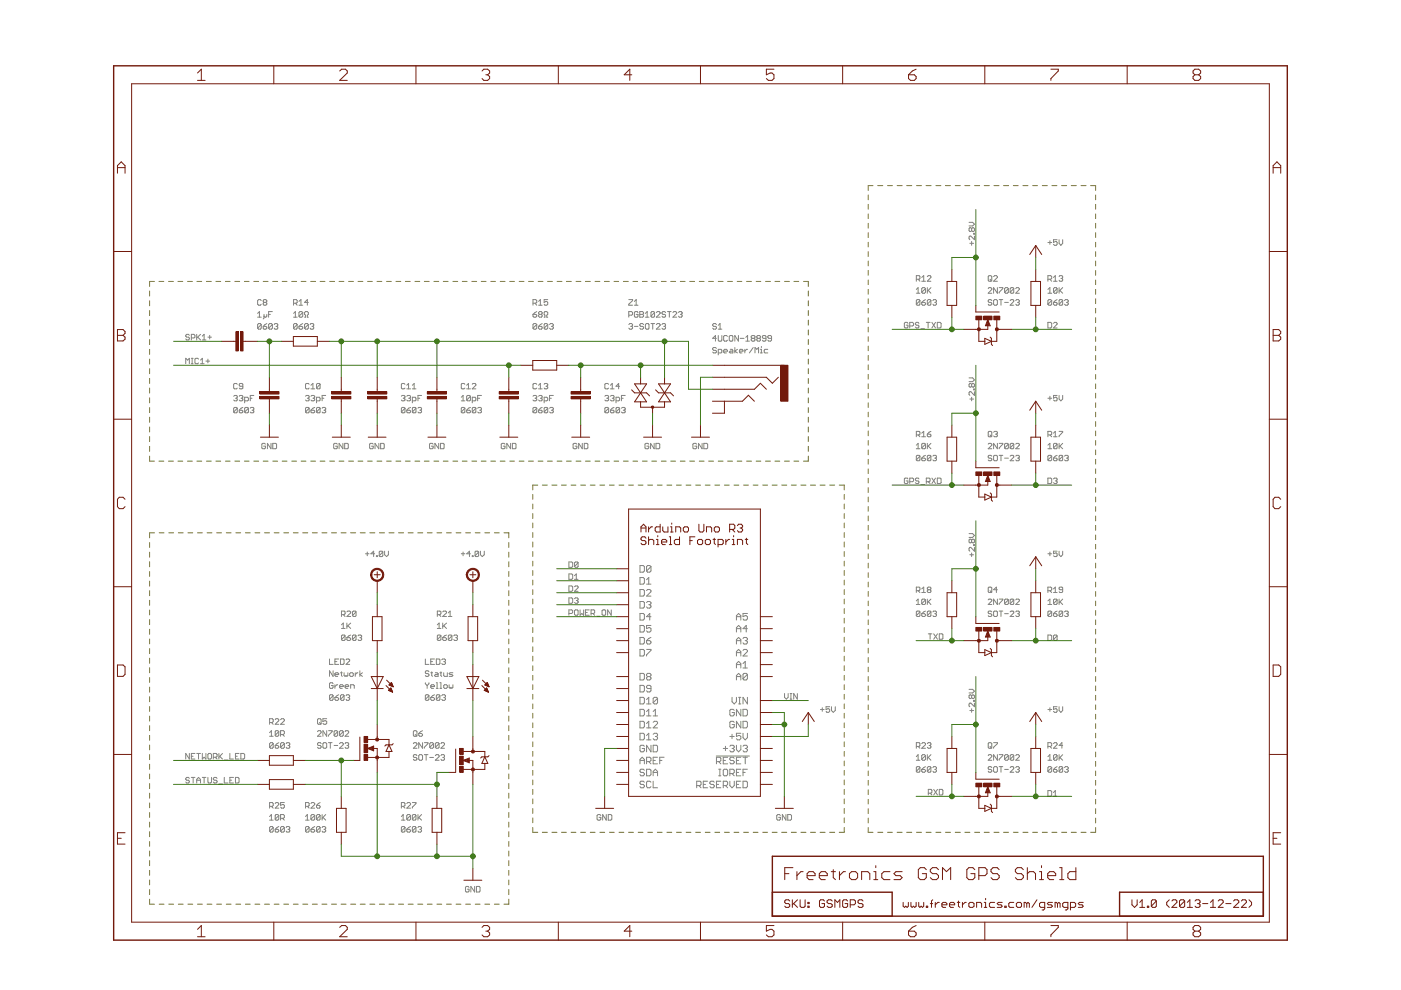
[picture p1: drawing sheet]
<svg xmlns="http://www.w3.org/2000/svg" width="297mm" height="210mm" viewBox="0 0 297 210" stroke-linecap="round" stroke-linejoin="round" font-family="sans-serif">
<g fill="none" stroke="#807b1d" stroke-width=".21">
<path d="M185.1 39.4h-1v1M186.1 39.4h1.1M188.2 39.4h1M190.2 39.4h1.1M192.2 39.4h1.1M194.3 39.4h1.1M196.4 39.4h1M198.4 39.4h1.1M200.5 39.4h1M202.5 39.4h1.1M204.6 39.4h1M206.6 39.4h1.1"/>
<path d="M208.7 39.4h1M210.7 39.4h1.1M212.8 39.4h1M214.9 39.4h1M216.9 39.4h1M219 39.4h1M221 39.4h1M223 39.4h1.1M225.1 39.4h1.1M227.1 39.4h1.1M229.2 39.4h1.1M231.2 39.4h1.1v1"/>
<path d="M32.7 59.7h-1v1M33.7 59.7h1M35.7 59.7h1.1M37.7 59.7h1M39.8 59.7h1M41.8 59.7h1M43.8 59.7h1M45.8 59.7h1M47.8 59.7h1M49.8 59.7h1M51.8 59.7h1M53.8 59.7h1"/>
<path d="M55.8 59.7h1M57.8 59.7h1.1M59.8 59.7h1M61.9 59.7h1M63.8 59.7h1.1M65.9 59.7h1M67.9 59.7h1M69.9 59.7h1M71.9 59.7h1M73.9 59.7h1M75.9 59.7h1M77.9 59.7h1"/>
<path d="M79.9 59.7h1.1M82 59.7h.9M84 59.7h1M85.9 59.7h1.1M88 59.7h1M90 59.7h1M92 59.7h1M94 59.7h1M96 59.7h1M98 59.7h1M100 59.7h1.1M102 59.7h1"/>
<path d="M104.1 59.7h.9M106.1 59.7h1M108.1 59.7h1M110.1 59.7h1M112.1 59.7h1M114.1 59.7h1M116.1 59.7h1M118.1 59.7h1M120.1 59.7h1M122.1 59.7h1.1M124.1 59.7h1M126.2 59.7h1"/>
<path d="M128.2 59.7h1M130.2 59.7h1M132.2 59.7h1M134.2 59.7h1M136.2 59.7h1M138.2 59.7h1M140.2 59.7h1M142.2 59.7h1M144.2 59.7h1.1M146.2 59.7h1M148.3 59.7h1M150.3 59.7h1"/>
<path d="M152.3 59.7h1M154.3 59.7h1M156.3 59.7h1M158.3 59.7h1M160.3 59.7h1M162.3 59.7h1M164.3 59.7h1M166.3 59.7h1.1M168.3 59.7h1M170.4 59.7h1v1M184.1 41.3v1.1M184.1 43.3v1"/>
<path d="M184.1 45.4v.9M184.1 47.4v1M184.1 49.3v1.1M184.1 51.4v.9M184.1 53.4v1M184.1 55.4v1M184.1 57.3v1.1M184.1 59.4v.9M232.3 41.3v1.1M232.3 43.3v1M232.3 45.4v.9M232.3 47.4v1"/>
<path d="M232.3 49.3v1.1M232.3 51.4v.9M232.3 53.4v1M232.3 55.4v1M232.3 57.3v1.1M232.3 59.4v.9M31.7 61.7v1.1M31.7 63.8v1M31.7 65.9v1M31.7 67.9v1M31.7 70v1M31.7 72v1"/>
<path d="M31.7 74.1v1M31.7 76.1v1.1M31.7 78.2v1M171.4 61.7v1.1M171.4 63.8v1M171.4 65.9v1M171.4 67.9v1M171.4 70v1M171.4 72v1M171.4 74.1v1M171.4 76.1v1.1M171.4 78.2v1"/>
<path d="M184.1 61.4v1M184.1 63.4v1M184.1 65.4v1M184.1 67.4v1M184.1 69.4v1M184.1 71.4v1M184.1 73.4v1M184.1 75.4v1M184.1 77.4v1M184.1 79.4v1M232.3 61.4v1M232.3 63.4v1"/>
<path d="M232.3 65.4v1M232.3 67.4v1M232.3 69.4v1M232.3 71.4v1M232.3 73.4v1M232.3 75.4v1M232.3 77.4v1M232.3 79.4v1M31.7 80.2v1.1M31.7 82.3v1M31.7 84.4v1M31.7 86.4v1.1"/>
<path d="M31.7 88.5v1M31.7 90.5v1.1M31.7 92.6v1M31.7 94.6v1.1M31.7 96.7v1.1h1M33.7 97.8h1M35.7 97.8h1.1M37.7 97.8h1M39.8 97.8h1M41.8 97.8h1M43.8 97.8h1M45.8 97.8h1"/>
<path d="M47.8 97.8h1M49.8 97.8h1M51.8 97.8h1M53.8 97.8h1M55.8 97.8h1M57.8 97.8h1.1M59.8 97.8h1M61.9 97.8h1M63.8 97.8h1.1M65.9 97.8h1M67.9 97.8h1M69.9 97.8h1"/>
<path d="M71.9 97.8h1M73.9 97.8h1M75.9 97.8h1M77.9 97.8h1M79.9 97.8h1.1M82 97.8h.9M84 97.8h1M85.9 97.8h1.1M88 97.8h1M90 97.8h1M92 97.8h1M94 97.8h1"/>
<path d="M96 97.8h1M98 97.8h1M100 97.8h1.1M102 97.8h1M104.1 97.8h.9M106.1 97.8h1M108.1 97.8h1M110.1 97.8h1M112.1 97.8h1M114.1 97.8h1M116.1 97.8h1M118.1 97.8h1"/>
<path d="M120.1 97.8h1M122.1 97.8h1.1M124.1 97.8h1M126.2 97.8h1M128.2 97.8h1M130.2 97.8h1M132.2 97.8h1M134.2 97.8h1M136.2 97.8h1M138.2 97.8h1M140.2 97.8h1M142.2 97.8h1"/>
<path d="M144.2 97.8h1.1M146.2 97.8h1M148.3 97.8h1M150.3 97.8h1M152.3 97.8h1M154.3 97.8h1M156.3 97.8h1M158.3 97.8h1M160.3 97.8h1M162.3 97.8h1M164.3 97.8h1M166.3 97.8h1.1"/>
<path d="M168.3 97.8h1M171.4 96.7v1.1h-1M171.4 80.2v1.1M171.4 82.3v1M171.4 84.4v1M171.4 86.4v1.1M171.4 88.5v1M171.4 90.5v1.1M171.4 92.6v1M171.4 94.6v1.1M184.1 81.4v1M184.1 83.4v1"/>
<path d="M184.1 85.4v1M184.1 87.4v1M184.1 89.4v1M184.1 91.4v1M184.1 93.4v1M184.1 95.4v1M184.1 97.4v1M184.1 99.4v1M232.3 81.4v1M232.3 83.4v1M232.3 85.4v1M232.3 87.4v1"/>
<path d="M232.3 89.4v1M232.3 91.4v1M232.3 93.4v1M232.3 95.4v1M232.3 97.4v1M232.3 99.4v1M31.7 115v1.1M31.7 117.1v1M31.7 119.1v1.1M32.7 113h-1v1M33.8 113h1M35.8 113h1"/>
<path d="M37.8 113h1M39.8 113h1.1M41.9 113h1M43.9 113h1M45.9 113h1.1M48 113h1M50 113h1M52 113h1.1M54.1 113h1M56.1 113h1M58.1 113h1.1M60.2 113h1"/>
<path d="M62.2 113h1M64.2 113h1M66.2 113h1.1M68.3 113h1M70.3 113h1M72.3 113h1.1M74.3 113h1.1M76.4 113h1M78.4 113h1.1M80.4 113h1.1M82.5 113h1M84.5 113h1.1"/>
<path d="M86.5 113h1.1M88.6 113h1M90.6 113h1M92.6 113h1.1M94.7 113h1M96.7 113h1M98.7 113h1M100.8 113h1M102.8 113h1M104.8 113h1M106.9 113h1v1M107.9 115v1.1"/>
<path d="M107.9 117.1v1M107.9 119.1v1.1M113 104.8v1.1M113 106.9v1M113 108.9v1M113 110.9v1M113 112.9v1M113 114.9v1.1M113 116.9v1.1M113 119v1M114 102.9h-1v1M115 102.9h1"/>
<path d="M117 102.9h1.1M119.1 102.9h1M121.1 102.9h1M123.1 102.9h1M125.1 102.9h1.1M127.2 102.9h1M129.2 102.9h1M131.2 102.9h1.1M133.3 102.9h1M135.3 102.9h1M137.3 102.9h1.1M139.4 102.9h1"/>
<path d="M141.4 102.9h1M143.4 102.9h1.1M145.5 102.9h1M147.5 102.9h1M149.5 102.9h1M151.6 102.9h1M153.6 102.9h1M155.6 102.9h1M157.7 102.9h1M159.7 102.9h1M161.7 102.9h1M163.7 102.9h1.1"/>
<path d="M165.7 102.9h1.1M167.8 102.9h1M169.8 102.9h1.1M171.8 102.9h1.1M173.9 102.9h1M175.9 102.9h1.1M177.9 102.9h1.1v1M179 104.8v1.1M179 106.9v1M179 108.9v1M179 110.9v1M179 112.9v1"/>
<path d="M179 114.9v1.1M179 116.9v1.1M179 119v1M184.1 101.4v1M184.1 103.4v1M184.1 105.4v1M184.1 107.4v1M184.1 109.4v1M184.1 111.4v1M184.1 113.4v1M184.1 115.4v1M184.1 117.4v1"/>
<path d="M184.1 119.4v1M232.3 101.4v1M232.3 103.4v1M232.3 105.4v1M232.3 107.4v1M232.3 109.4v1M232.3 111.4v1M232.3 113.4v1M232.3 115.4v1M232.3 117.4v1M232.3 119.4v1M31.7 121.2v1"/>
<path d="M31.7 123.2v1.1M31.7 125.2v1.1M31.7 127.3v1M31.7 129.4v1M31.7 131.4v1M31.7 133.4v1.1M31.7 135.5v1M31.7 137.5v1.1M31.7 139.6v1M107.9 121.2v1M107.9 123.2v1.1M107.9 125.2v1.1"/>
<path d="M107.9 127.3v1M107.9 129.4v1M107.9 131.4v1M107.9 133.4v1.1M107.9 135.5v1M107.9 137.5v1.1M107.9 139.6v1M113 121v1M113 123v1M113 125v1.1M113 127v1M113 129.1v1"/>
<path d="M113 131.1v1M113 133.1v1M113 135.1v1M113 137.1v1.1M113 139.1v1M179 121v1M179 123v1M179 125v1.1M179 127v1M179 129.1v1M179 131.1v1M179 133.1v1"/>
<path d="M179 135.1v1M179 137.1v1.1M179 139.1v1M184.1 121.4v1M184.1 123.4v1M184.1 125.4v1M184.1 127.4v1M184.1 129.4v1.1M184.1 131.4v1M184.1 133.4v1M184.1 135.4v1M184.1 137.4v1.1"/>
<path d="M184.1 139.4v1M232.3 121.4v1M232.3 123.4v1M232.3 125.4v1M232.3 127.4v1M232.3 129.4v1.1M232.3 131.4v1M232.3 133.4v1M232.3 135.4v1M232.3 137.4v1.1M232.3 139.4v1M31.7 141.6v1"/>
<path d="M31.7 143.7v1M31.7 145.7v1.1M31.7 147.7v1.1M31.7 149.8v1M31.7 151.8v1.1M31.7 153.9v1M31.7 155.9v1.1M31.7 158v1M107.9 141.6v1M107.9 143.7v1M107.9 145.7v1.1M107.9 147.7v1.1"/>
<path d="M107.9 149.8v1M107.9 151.8v1.1M107.9 153.9v1M107.9 155.9v1.1M107.9 158v1M113 141.2v1M113 143.2v1M113 145.2v1M113 147.2v1M113 149.2v1.1M113 151.2v1.1M113 153.3v1"/>
<path d="M113 155.3v1M113 157.3v1M113 159.3v1M179 141.2v1M179 143.2v1M179 145.2v1M179 147.2v1M179 149.2v1.1M179 151.2v1.1M179 153.3v1M179 155.3v1M179 157.3v1"/>
<path d="M179 159.3v1M184.1 141.5v.9M184.1 143.5v1M184.1 145.4v1.1M184.1 147.4v1M184.1 149.5v.9M184.1 151.5v1M184.1 153.4v1.1M184.1 155.5v.9M184.1 157.5v1M184.1 159.5v1M232.3 141.5v.9"/>
<path d="M232.3 143.5v1M232.3 145.4v1.1M232.3 147.4v1M232.3 149.5v.9M232.3 151.5v1M232.3 153.4v1.1M232.3 155.5v.9M232.3 157.5v1M232.3 159.5v1M31.7 160v1.1M31.7 162v1.1M31.7 164.1v1"/>
<path d="M31.7 166.1v1.1M31.7 168.2v1M31.7 170.2v1.1M31.7 172.3v1M31.7 174.3v1.1M31.7 176.3v1.1M31.7 178.4v1M107.9 160v1.1M107.9 162v1.1M107.9 164.1v1M107.9 166.1v1.1M107.9 168.2v1"/>
<path d="M107.9 170.2v1.1M107.9 172.3v1M107.9 174.3v1.1M107.9 176.3v1.1M107.9 178.4v1M113 175.5v1h1M113 161.4v1M113 163.3v1.1M113 165.4v1M113 167.4v1M113 169.4v1M113 171.4v1"/>
<path d="M113 173.4v1M115 176.5h1M117 176.5h1.1M119.1 176.5h1M121.1 176.5h1M123.1 176.5h1M125.1 176.5h1.1M127.2 176.5h1M129.2 176.5h1M131.2 176.5h1.1M133.3 176.5h1M135.3 176.5h1"/>
<path d="M137.3 176.5h1.1M139.4 176.5h1M141.4 176.5h1M143.4 176.5h1.1M145.5 176.5h1M147.5 176.5h1M149.5 176.5h1M151.6 176.5h1M153.6 176.5h1M155.6 176.5h1M157.7 176.5h1M159.7 176.5h1"/>
<path d="M161.7 176.5h1M163.7 176.5h1.1M165.7 176.5h1.1M167.8 176.5h1M169.8 176.5h1.1M171.8 176.5h1.1M173.9 176.5h1M175.9 176.5h1.1M179 161.4v1M179 163.3v1.1M179 165.4v1M179 167.4v1"/>
<path d="M179 169.4v1M179 171.4v1M179 173.4v1M179 175.5v1h-1.1M184.1 175.5v1h1M184.1 161.4v1.1M184.1 163.5v.9M184.1 165.5v1M184.1 167.5v1M184.1 169.5v1M184.1 171.5v1M184.1 173.5v1"/>
<path d="M186.1 176.5h1.1M188.2 176.5h1M190.2 176.5h1.1M192.2 176.5h1.1M194.3 176.5h1.1M196.4 176.5h1M198.4 176.5h1.1M200.5 176.5h1M202.5 176.5h1.1M204.6 176.5h1M206.6 176.5h1.1M208.7 176.5h1"/>
<path d="M210.7 176.5h1.1M212.8 176.5h1M214.9 176.5h1M216.9 176.5h1M219 176.5h1M221 176.5h1M223 176.5h1.1M225.1 176.5h1.1M227.1 176.5h1.1M229.2 176.5h1.1M232.3 175.5v1h-1.1M232.3 161.4v1.1"/>
<path d="M232.3 163.5v.9M232.3 165.5v1M232.3 167.5v1M232.3 169.5v1M232.3 171.5v1M232.3 173.5v1M31.7 190.7v1h1M31.7 180.4v1.1M31.7 182.5v1M31.7 184.6v1M31.7 186.6v1M31.7 188.6v1.1"/>
<path d="M33.8 191.7h1M35.8 191.7h1M37.8 191.7h1M39.8 191.7h1.1M41.9 191.7h1M43.9 191.7h1M45.9 191.7h1.1M48 191.7h1M50 191.7h1M52 191.7h1.1M54.1 191.7h1M56.1 191.7h1"/>
<path d="M58.1 191.7h1.1M60.2 191.7h1M62.2 191.7h1M64.2 191.7h1M66.2 191.7h1.1M68.3 191.7h1M70.3 191.7h1M72.3 191.7h1.1M74.3 191.7h1.1M76.4 191.7h1M78.4 191.7h1.1M80.4 191.7h1.1"/>
<path d="M82.5 191.7h1M84.5 191.7h1.1M86.5 191.7h1.1M88.6 191.7h1M90.6 191.7h1M92.6 191.7h1.1M94.7 191.7h1M96.7 191.7h1M98.7 191.7h1M100.8 191.7h1M102.8 191.7h1M104.8 191.7h1"/>
<path d="M107.9 180.4v1.1M107.9 182.5v1M107.9 184.6v1M107.9 186.6v1M107.9 188.6v1.1M107.9 190.7v1h-1"/>
</g>
<g fill="none" stroke="#808080" stroke-width=".21">
<path d="M194.3 59.2h.6l.1-.2-.1-.6h-.6v1.2M194.7 59.2l.3 .4M195.4 58.8l.4-.4v1.2M195.4 59.6h.8M196.6 58.7l.2-.3h.4l.2 .3-.8 .9h.8M205.5 47.1h.7l.4 .4-.4 .4h-.7M205.6 51.6h.8M206 48.5v.4M206 51.2v.8M206 48.5l.2-.2 .4 .2-.2 .6-.4-.2M206 48.5l-.2-.2-.3 .2 .1 .6 .4-.2M206.4 49.5h.2v.1h-.2z"/>
<path d="M206.6 50.1v.7l-.8-.7-.3 .1 .1 .6M209.7 58.4h.4l.2 .3v.7l-.2 .2h-.4l-.2-.2v-.7zM209.9 59.2l.4 .4M210.7 58.7l.2-.3h.4l.2 .3v.1l-.8 .8h.8M222.2 59.2h.6l.2-.2v-.3l-.2-.3h-.6v1.2M222.2 51.4h.8M222.6 51v.8M222.6 59.2l.4 .4M223.4 58.8l.3-.4v1.2M223.4 59.6h.7M224.1 50.8h-.7v.6l.3-.2 .4 .2-.1 .6h-.4l-.2-.2M224.5 50.8v.8l.4 .4 .4-.4v-.8"/>
<path d="M224.5 58.7l.2-.3h.4l.2 .3-.2 .3M224.9 59h.2M225.1 59l.2 .2-.2 .4h-.4l-.2-.2M39.4 77.1v-1.1l.4 .4 .3-.4v1.1M40.1 71.1l-.1-.2h-.4l-.2 .2 .2 .4h.4l.1 .2-.1 .4h-.4l-.2-.2M40.6 71.7h.5l.2-.2v-.4l-.2-.2h-.5v1.2M40.6 77.1h.3M40.6 76h.3M40.7 76v1.1M41.7 70.9v1.2M41.9 71.5l.6 .6M42.1 76.1l-.2-.1-.6 .1v.8l.2 .2h.4l.2-.2"/>
<path d="M42.5 76.4l.4-.4v1.1M42.5 77.1h.8M42.5 70.9l-.8 .8M42.9 71.3l.4-.4v1.2M42.9 72.1h.8M43.7 76.6h.8M44.1 76.1v.8M44.1 71.5h.7M44.5 71.1v.8M54.6 67.3h.8M54.6 66.4l.4-.3v1.2M55.4 68.8l-.2-.2h-.4l-.2 .2v.8"/>
<path d="M55.4 68.8v.8l-.2 .2h-.4l-.2-.2M55.4 63.7l-.2-.2h-.4l-.2 .2v.8l.2 .2h.4l.2-.2M55.4 68.8l-.8 .8M55.8 69.2h.6l.2 .4-.2 .2h-.4zM56 64.1l-.2-.2 .2-.4h.4l.2 .2-.2 .4M56 64.1h.4M56 64.1l-.2 .2 .2 .4h.4l.2-.2-.2-.4M56 66.7v.7l-.2 .2M56.6 66.7v.3l-.2 .3-.4-.3M56.6 68.6l-.8 .6M56.9 66.7h.4M57.8 68.8l-.3-.2h-.3l-.3 .2v.8"/>
<path d="M57.8 68.8v.8l-.3 .2h-.3l-.3-.2M57.8 66.1h-.9v1.2M57.8 68.8l-.9 .8M58.1 68.8l.2-.2h.4l.2 .2-.2 .4M58.5 69.2h.2M58.7 69.2l.2 .2-.2 .4h-.4l-.2-.2M62.2 67.3h.8M62.2 64.3h.6l.2-.2-.2-.6h-.6v1.2M62.2 66.4l.4-.3v1.2M62.6 64.3l.4 .4M63 68.8l-.2-.2h-.4l-.2 .2v.8M63 68.8v.8l-.2 .2h-.4l-.2-.2"/>
<path d="M63 68.8l-.8 .8M63.4 69.2h.6l.2 .4-.2 .2h-.4l-.2-.2zM63.4 64.7h.8M63.4 63.9l.4-.4v1.2M64.2 66.3l-.2-.2h-.4l-.2 .2v.7M64.2 66.3v.7l-.2 .3h-.4l-.2-.3M64.2 66.3l-.8 .7M64.2 68.6l-.8 .6M64.6 67.3h.2v-.5l-.2-.1v-.4l.2-.2h.4l.2 .2v.4l-.2 .1v.5h.2M65.4 68.8l-.2-.2h-.4l-.2 .2v.8M65.4 68.8v.8l-.2 .2h-.4l-.2-.2M65.4 64.1h-.8l.6-.6v1.2"/>
<path d="M65.4 68.8l-.8 .8M65.8 68.8l.1-.2h.4l.2 .2-.2 .4M66.1 69.2h.2M66.3 69.2l.2 .2-.2 .4h-.4l-.1-.2M113 64.3h.6l.2-.2v-.4l-.2-.2h-.6v1.2M113 66.7h.6l.2 .3-.2 .3h-.4l-.2-.3zM113.4 64.3l.4 .4M113.8 68.8v.8l-.2 .2h-.4l-.2-.2M113.8 68.8l-.2-.2h-.4l-.2 .2v.8M113.8 66.1l-.8 .6M113.8 68.8l-.8 .8M114.2 69.2h.6l.1 .4-.1 .2h-.4l-.2-.2z"/>
<path d="M114.2 64.7h.7M114.2 63.9l.4-.4v1.2M114.4 66.7l-.2-.3 .2-.3h.4l.1 .2-.1 .4M114.4 66.7l-.2 .1 .2 .5h.4l.1-.3-.1-.3M114.4 66.7h.4M114.9 68.6l-.7 .6M115.4 67.3h.1v-.5l-.1-.1 .1-.6h.4l.2 .2v.4l-.2 .1v.5h.2M116.1 63.5h-.7v.6l.3-.2 .4 .2v.4l-.2 .2h-.4l-.1-.2M116.1 68.8l-.2-.2h-.4l-.1 .2v.8M116.1 68.8v.8l-.2 .2h-.4l-.1-.2M116.1 68.8l-.7 .8M116.5 68.8l.2-.2h.4l.2 .2-.2 .4"/>
<path d="M116.9 69.2h.2M117.1 69.2l.2 .2-.2 .4h-.4l-.2-.2M133.3 68.8l.2-.2h.4l.2 .2-.2 .4M133.3 63.5h.8v.2l-.8 .8v.2h.8M133.3 66.8h.6l.2-.1v-.4l-.2-.2h-.6v1.2M133.7 69.2h.2M133.9 69.2l.2 .2-.2 .4h-.4l-.2-.2M134.5 69.2h.8M134.5 64.7h.8M134.5 63.9l.4-.4v1.2M135.3 66.3l-.2-.2h-.4l-.2 .2v.7l.2 .3h.4l.2-.6h-.4M135.6 66.1h.6l.3 .2-.3 .4 .3 .3-.3 .3h-.6z"/>
<path d="M135.6 66.7h.6M136.5 68.8l-.3-.2h-.3l-.3 .2 .3 .4 .6 .2-.3 .4h-.3l-.3-.2M136.8 67.3h.8M136.8 66.4l.4-.3v1.2M137 68.6h.4l.2 .2v.8l-.2 .2h-.4l-.2-.2v-.8zM138 68.6h.8M138.4 68.6v1.2M138.8 66.3l-.2-.2h-.4l-.2 .2v.7M138.8 66.3v.7l-.2 .3h-.4l-.2-.3M138.8 66.3l-.8 .7M139.2 68.8l.2-.2h.4l.2 .2v.2l-.8 .8h.8M139.2 66.3l.2-.2h.4l.2 .2v.1l-.8 .9h.8"/>
<path d="M140.3 68.8l.3-.2h.3l.2 .2-.2 .4M140.7 69.2h.2M140.9 69.2l.2 .2-.2 .4h-.3l-.3-.2M141.1 66.3l-.2-.2h-.3l-.3 .2 .3 .4h.3l.2 .1-.2 .5h-.3l-.3-.3M141.5 66.1h.8M141.9 66.1v1.2M142.7 66.3l.2-.2h.4l.2 .2v.1l-.8 .9h.8M143.9 66.3l.1-.2h.5l.1 .2-.1 .4M144.2 66.7h.3M144.5 66.7l.1 .1-.1 .5h-.5l-.1-.3M151.9 73.9l-.2-.2-.6 .2 .2 .4 .6 .1-.2 .4-.6-.1M151.9 68.8l-.2-.2h-.4l-.2 .4 .2 .2h.4l.2 .4-.2 .2h-.4l-.2-.2"/>
<path d="M151.9 71.7h-.8l.6-.6v1.2M152.3 69.8h.7M152.3 71.1v1l.2 .2h.4l.1-.2v-1M152.3 74.8h.6l.1-.1-.1-.6h-.6v1.2M152.3 69l.4-.4v1.2M153.4 74.4h.8l-.2-.3h-.4l-.2 .2v.4l.6 .1M154.2 71.3l-.2-.2-.6 .2v.8l.2 .2h.4l.2-.2M154.6 71.3l.2-.2h.4l.2 .2v.8l-.2 .2h-.4l-.2-.2zM154.8 74.1h.4l.2 .2v.5h-.6l-.2-.1 .2-.3h.6M155.8 73.7v1.1M156.3 74.1l-.5 .3 .5 .4M156.6 71.1v1.2l-.8-1.2v1.2"/>
<path d="M156.8 74.4h.7l-.2-.3h-.4l-.1 .2v.4l.1 .1h.4M156.9 71.7h.8M157.9 74.1v.7M158.1 72.3h.8M158.1 71.5l.4-.4v1.2M158.5 74.1h-.2l-.4 .3M159.5 71.7h.4M159.5 71.7l-.2 .2 .2 .4h.4l.2-.2-.2-.4M159.5 71.7l-.2-.2 .2-.4 .6 .2-.2 .4M159.7 73.7l-.8 1.1M160.1 74.8v-1.1l.4 .4 .3-.4v1.1M160.7 71.7h.3"/>
<path d="M160.7 71.7l-.2 .2 .2 .4h.3l.2-.2-.2-.4M160.7 71.7l-.2-.2 .2-.4h.3l.2 .2-.2 .4M161.2 74.8h.4M161.2 74.1h.2v.7M161.4 73.5v.2M162.4 71.7h-.6l-.2-.2 .2-.4 .6 .2v.8l-.2 .2h-.4l-.2-.2M162.8 74.1h-.6l-.2 .2v.4l.2 .1h.6M163.6 71.7h-.6l-.2-.2 .2-.4 .6 .2v.8l-.2 .2h-.4l-.2-.2M192.5 68.6l-.2-.2h-.4l-.2 .2v.7l.2 .2h.4l.2-.2v-.4h-.4M192.9 69.1h.6l.2-.2v-.3l-.2-.2h-.6v1.1M194.3 61.4l.4-.4v1.2M194.3 62.2h.7"/>
<path d="M194.8 68.6l-.1-.2h-.4l-.2 .2 .2 .3h.4l.1 .2-.1 .4h-.4l-.2-.2M195 63.7l-.1-.2h-.5l-.1 .2v.8M195 63.7v.8l-.1 .2h-.5l-.1-.2M195 63.7l-.7 .8M195.3 69.7h.7M195.4 64.1h.6l.2 .4-.2 .2h-.4l-.2-.2zM196.2 61.2l-.2-.2h-.4l-.2 .2v.8M196.2 61.2v.8l-.2 .2h-.4l-.2-.2M196.2 61.2l-.8 .8M196.2 63.5l-.8 .6M196.4 68.4h.8M196.6 61v1.2"/>
<path d="M196.8 68.4v1.1M196.8 61.6l.6 .6M197.4 63.7l-.2-.2h-.4l-.2 .2v.8M197.4 63.7v.8l-.2 .2h-.4l-.2-.2M197.4 61l-.8 .7M197.4 63.7l-.8 .8M197.6 68.4l.7 1.1M197.8 63.7l.2-.2h.3l.3 .2-.3 .4M198.2 64.1h.1M198.3 64.1l.3 .2-.3 .4h-.3l-.2-.2M198.3 68.4l-.7 1.1M198.7 68.4h.6l.2 .2v.7l-.2 .2h-.6z"/>
<path d="M209.5 61.2l.2-.2h.4l.2 .2-.8 1h.8M210.3 63.7l-.2-.2h-.4l-.2 .4 .2 .2h.4l.2 .4-.2 .2h-.4l-.2-.2M210.9 63.5h.4l.2 .2v.8l-.2 .2h-.4l-.2-.2v-.8zM211.5 61v1.2l-.8-1.2v1.2M211.8 61h.8v.2l-.8 .8v.2M211.8 63.5h.8M212.2 63.5v1.2M213 64.1h.8M213.8 61.2l-.2-.2h-.4l-.2 .2v.8M213.8 61.2v.8l-.2 .2h-.4l-.2-.2M213.8 61.2l-.8 .8M214.2 63.7l.2-.2h.4l.1 .2-.7 1h.7"/>
<path d="M214.9 61.2v.8l-.1 .2h-.4l-.2-.2M214.9 61.2l-.1-.2h-.4l-.2 .2v.8M214.9 61.2l-.7 .8M215.4 61.2l.1-.2h.4l.2 .2-.7 1h.7M215.4 63.7l.1-.2h.4l.2 .2-.2 .4M215.7 64.1h.2M215.9 64.1l.2 .2-.2 .4h-.4l-.1-.2M222.2 61.4l.4-.4v1.2M222.2 68.4h.6l.2 .2v.7l-.2 .2h-.6zM222.2 62.2h.8M223 63.7l-.2-.2h-.4l-.2 .2v.8M223 63.7v.8l-.2 .2h-.4l-.2-.2"/>
<path d="M223 63.7l-.8 .8M223.4 64.1h.6l.1 .4-.1 .2h-.4l-.2-.2zM223.4 68.6l.2-.2h.4l.1 .2-.7 .9h.7M224.1 61.2l-.1-.2h-.4l-.2 .2v.8M224.1 61.2v.8l-.1 .2h-.4l-.2-.2M224.1 61.2l-.7 .8M224.1 63.5l-.7 .6M224.5 61v1.2M224.7 61.6l.6 .6M225.3 63.7l-.2-.2h-.4l-.2 .2v.8M225.3 63.7v.8l-.2 .2h-.4l-.2-.2M225.3 61l-.8 .7"/>
<path d="M225.3 63.7l-.8 .8M225.7 63.7l.2-.2h.4l.2 .2-.2 .4M226.1 64.1h.2M226.3 64.1l.2 .2-.2 .4h-.4l-.2-.2M49.5 84l.6-.2 .2 .2-.2 .4M49.9 84.4h.2M50.1 84.4l.2 .2-.2 .4-.6-.2M50.3 86.6l-.2-.2-.6 .2v.8M50.3 86.6v.8l-.2 .1-.6-.1M50.3 81.5l-.2-.2-.6 .2v.8l.3 .1h.3l.2-.1M50.3 86.6l-.8 .8M50.7 84l.2-.2h.4l.2 .2-.2 .4"/>
<path d="M50.7 87h.6l.2 .4-.6 .1-.2-.1zM51.1 84.4h.2M51.3 84.4l.2 .2-.2 .4h-.4l-.2-.2M51.5 81.9h-.6l-.2-.2 .2-.4 .6 .2v.8l-.2 .1h-.4l-.2-.1M51.5 86.4l-.8 .6M51.9 85h.6l.2-.2v-.4l-.2-.2h-.6v1.2M52.7 86.6l-.2-.2-.6 .2v.8M52.7 86.6v.8l-.2 .1-.6-.1M52.7 86.6l-.8 .8M53.1 84.4h.3M53.1 86.6l.1-.2h.4l.2 .2-.2 .4M53.4 87h.2"/>
<path d="M53.6 87l.2 .1-.2 .4h-.4l-.1-.1M53.8 83.8h-.7v1.2M56.3 94.2l-.2-.2-.6 .2v.8l.6 .1 .2-.1v-.4h-.4M57.5 94v1.1l-.8-1.1v1.1M57.8 94h.6l.2 .2v.8l-.2 .1h-.6zM64.8 84l.1-.2h.5l.1 .2-.1 .4M65.2 84.4h.2M65.4 84.4l.1 .2-.1 .4h-.5l-.1-.2M65.5 86.6l-.1-.2h-.5l-.1 .2v.8M65.5 86.6v.8l-.1 .1h-.5l-.1-.1M65.5 81.5l-.1-.2h-.5l-.1 .2v.8l.1 .1h.5l.1-.1M65.5 86.6l-.7 .8"/>
<path d="M65.9 84l.6-.2 .2 .2-.2 .4M65.9 87h.6l.2 .4-.6 .1-.2-.1zM65.9 82.4h.8M65.9 81.7l.4-.4v1.1M66.3 84.4h.2M66.5 84.4l.2 .2-.2 .4-.6-.2M66.7 86.4l-.8 .6M67.1 85h.6l.2-.2-.2-.6h-.6v1.2M67.9 86.6l-.2-.2-.6 .2v.8M67.9 86.6v.8l-.2 .1-.6-.1M67.9 81.5l-.2-.2-.6 .2v.8M67.9 81.5v.8l-.2 .1-.6-.1"/>
<path d="M67.9 86.6l-.8 .8M67.9 81.5l-.8 .8M68.3 84.4h.4M68.3 86.6l.2-.2h.3l.3 .2-.3 .4M68.7 87h.1M68.8 87l.3 .1-.3 .4h-.3l-.2-.1M69.1 83.8h-.8v1.2M71.5 94.2l-.2-.2h-.4l-.2 .2v.8l.2 .1h.4l.2-.1v-.4h-.4M72.7 94v1.1l-.8-1.1v1.1M73.1 94h.6l.1 .2v.8l-.1 .1h-.6zM79.1 94.2l-.1-.2h-.5l-.1 .2v.8l.1 .1h.5l.1-.1v-.4h-.3M80.3 94v1.1l-.8-1.1v1.1"/>
<path d="M80.7 94h.6l.2 .2v.8l-.2 .1h-.6zM85.1 84l.2-.2h.4l.2 .2-.2 .4M85.5 84.4h.2M85.7 84.4l.2 .2-.2 .4h-.4l-.2-.2M85.9 86.6l-.2-.2h-.4l-.2 .2v.8M85.9 86.6v.8l-.2 .1h-.4l-.2-.1M85.9 81.5l-.2-.2h-.4l-.2 .2v.8l.2 .1 .6-.1M85.9 86.6l-.8 .8M86.2 84l.6-.2 .2 .2-.2 .4M86.2 87h.6l.2 .4-.5 .1-.3-.1zM86.2 82.4h.8M86.2 81.7l.4-.4v1.1"/>
<path d="M86.6 84.4h.2M86.8 84.4l.2 .2-.2 .4-.6-.2M87 86.4l-.4 .2-.4 .4M87.4 85h.6l.2-.2-.2-.6h-.6v1.2M87.4 81.7l.4-.4v1.1M87.4 82.4h.8M88.2 86.6l-.2-.2h-.4l-.2 .2v.8M88.2 86.6v.8l-.2 .1h-.4l-.2-.1M88.2 86.6l-.8 .8M88.6 84.4h.4M88.6 86.6l.2-.2h.4l.2 .2-.2 .4M89 87h.2"/>
<path d="M89.2 87l.2 .1-.2 .4h-.4l-.2-.1M89.4 83.8h-.8v1.2M91.8 94.2l-.2-.2h-.4l-.1 .2v.8l.1 .1 .6-.1v-.4h-.3M93 94v1.1l-.8-1.1v1.1M93.4 94h.6l.2 .2v.8l-.2 .1h-.6zM97.8 85h.8M97.8 84.2l.4-.4v1.2M98.6 86.6l-.2-.2h-.4l-.2 .2v.8M98.6 86.6v.8l-.2 .1h-.4l-.2-.1M98.6 81.5l-.2-.2h-.4l-.2 .2v.8l.2 .1 .6-.1M98.6 86.6l-.8 .8M98.9 87h.6l.2 .4-.5 .1-.3-.1z"/>
<path d="M98.9 82.4h.8M98.9 81.7l.4-.4v1.1M99.7 84l-.2-.2-.6 .2v.8M99.7 84v.8l-.2 .2-.6-.2M99.7 84l-.8 .8M99.7 86.4l-.4 .2-.4 .4M100.1 85h.6l.2-.2-.2-.6h-.6v1.2M100.1 81.5l.2-.2h.4l.2 .2v.2l-.8 .7h.8M100.9 86.6l-.2-.2h-.4l-.2 .2v.8M100.9 86.6v.8l-.2 .1h-.4l-.2-.1M100.9 86.6l-.8 .8M101.3 84.4h.4"/>
<path d="M101.3 86.6l.6-.2 .2 .2-.2 .4M101.7 87h.2M101.9 87l.2 .1-.2 .4-.6-.1M102.1 83.8h-.8v1.2M107.1 94.2l-.2-.2-.6 .2v.8l.2 .1 .6-.1v-.4h-.4M108.3 94v1.1l-.8-1.1v1.1M108.6 94h.6l.2 .2v.8l-.2 .1h-.6zM113 84l.6-.2 .2 .2-.2 .4M113.4 84.4h.2M113.6 84.4l.2 .2-.2 .4-.6-.2M113.8 86.6v.8l-.2 .1-.6-.1M113.8 81.5l-.2-.2-.6 .2v.8l.2 .1 .6-.1"/>
<path d="M113.8 86.6l-.2-.2-.6 .2v.8M113.8 86.6l-.8 .8M114.2 84l.6-.2 .1 .2-.1 .4M114.2 87h.6l.1 .4-.1 .1h-.4l-.2-.1zM114.2 82.4h.7M114.2 81.7l.4-.4v1.1M114.6 84.4h.2M114.8 84.4l.1 .2-.1 .4-.6-.2M114.9 86.4l-.7 .6M115.4 85h.5l.2-.2v-.4l-.2-.2h-.5v1.2M115.4 81.5l.1-.2h.4l.2 .2-.2 .4M115.7 81.9h.2"/>
<path d="M115.9 81.9l.2 .2-.2 .3h-.4l-.1-.1M116.1 86.6l-.2-.2h-.4l-.1 .2v.8M116.1 86.6v.8l-.2 .1h-.4l-.1-.1M116.1 86.6l-.7 .8M116.5 84.4h.4M116.5 86.6l.6-.2 .2 .2-.2 .4M116.9 87h.2M117.1 87l.2 .1-.2 .4-.6-.1M117.3 83.8h-.8v1.2M122.3 94.2l-.2-.2-.6 .2v.8l.2 .1 .6-.1v-.4h-.4M123.5 94v1.1l-.8-1.1v1.1M123.9 94h.5l.2 .2v.8l-.2 .1h-.5z"/>
<path d="M128.2 84l.6-.2 .2 .2-.2 .4M128.6 84.4h.2M128.8 84.4l.2 .2-.2 .4-.6-.2M129 86.6l-.2-.2-.6 .2v.8M129 86.6v.8l-.2 .1-.6-.1M129 86.6l-.8 .8M129 81.5l-.2-.2-.6 .2v.8l.2 .1 .6-.1M129.4 81.7l.4-.4v1.1M129.4 84l.6-.2 .2 .2-.2 .4M129.4 87h.6l.2 .4-.2 .1h-.4l-.2-.1zM129.4 82.4h.8M129.8 84.4h.2"/>
<path d="M130 84.4l.2 .2-.2 .4-.6-.2M130.2 86.4l-.8 .6M130.6 85h.6l.2-.2v-.4l-.2-.2h-.6v1.2M131.4 86.6l-.2-.2h-.4l-.2 .2v.8M131.4 86.6v.8l-.2 .1h-.4l-.2-.1M131.4 86.6l-.8 .8M131.4 81.9h-.8l.6-.6v1.1M131.8 84.4h.3M131.8 86.6l.5-.2 .3 .2-.3 .4M132.1 87h.2M132.3 87l.3 .1-.3 .4-.5-.1M132.6 83.8h-.8v1.2"/>
<path d="M137.6 94.2l-.3-.2-.6 .2v.8l.6 .1 .3-.1v-.4h-.5M138.7 94v1.1l-.8-1.1v1.1M139.1 94h.6l.2 .2v.8l-.2 .1h-.6zM147.7 94.2l-.2-.2-.6 .2v.8l.6 .1 .2-.1v-.4h-.4M148.9 94v1.1l-.8-1.1v1.1M149.2 94h.6l.2 .2v.8l-.2 .1h-.6zM194.3 94.4l.4-.4v1.1M194.3 92.2h.6l.1-.1v-.5l-.1-.1h-.6v1.1M194.3 95.1h.7M194.7 92.2l.3 .4M195 96.7l-.1-.2h-.5l-.1 .2v.8M195 96.7v.8l-.1 .2h-.5l-.1-.2"/>
<path d="M195 96.7l-.7 .8M195.4 97.1h.6l.2 .4-.6 .2-.2-.2zM195.4 91.8l.4-.3v1.1M195.4 92.6h.8M196.2 94.2l-.2-.2-.6 .2v.8M196.2 94.2v.8l-.2 .1-.6-.1M196.2 94.2l-.8 .8M196.2 96.5l-.8 .6M196.6 92.1h.6l.2 .3-.2 .2h-.4l-.2-.2zM196.6 94v1.1M196.8 94.6l.6 .5M197.4 96.7l-.2-.2-.6 .2v.8"/>
<path d="M197.4 96.7v.8l-.2 .2-.6-.2M197.4 94l-.8 .8M197.4 96.7l-.8 .8M197.4 91.5l-.8 .6M197.8 96.7l.2-.2h.3l.3 .2-.3 .4M198.2 97.1h.1M198.3 97.1l.3 .2-.3 .4h-.3l-.2-.2M205.5 80.1h.7l.4 .4-.4 .4h-.7M205.6 84.6h.8M206 81.5l.2-.2 .4 .2v.4l-.2 .2-.4-.2M206 81.5l-.2-.2-.3 .2v.4l.1 .2 .4-.2M206 81.5v.4"/>
<path d="M206 84.2v.8M206.4 82.5h.2v.2h-.2zM206.6 83v.8l-.8-.8-.3 .3 .1 .5M209.5 94.2l.2-.2 .6 .2v.2l-.8 .7h.8M209.7 91.5l.6 .1v.8l-.2 .2h-.4l-.2-.2v-.8zM209.9 92.2l.4 .4M210.3 96.7l-.2-.2h-.4l-.2 .2 .2 .4 .6 .2-.2 .4h-.4l-.2-.2M210.7 96.7l.2-.2 .6 .2v.8l-.2 .2-.6-.2zM210.7 91.6l.6-.1 .2 .1-.2 .5M211 92.1h.3M211.3 92.1l.2 .1-.2 .4-.6-.2M211.5 94v1.1l-.8-1.1v1.1"/>
<path d="M211.8 94h.8l-.8 1.1M211.8 96.5h.8M212.2 96.5v1.2M213 97.1h.8M213.8 94.2l-.2-.2-.6 .2v.8M213.8 94.2v.8l-.2 .1-.6-.1M213.8 94.2l-.8 .8M214.2 96.7l.2-.2h.4l.1 .2v.2l-.7 .8h.7M214.9 94.2v.8l-.1 .1-.6-.1M214.9 94.2l-.1-.2-.6 .2v.8M214.9 94.2l-.7 .8M215.4 94.2l.1-.2 .6 .2v.2l-.7 .7h.7"/>
<path d="M215.4 96.7l.1-.2h.4l.2 .2-.2 .4M215.7 97.1h.2M215.9 97.1l.2 .2-.2 .4h-.4l-.1-.2M222.2 84.4h.8M222.2 94.4l.4-.4v1.1M222.2 92.2h.6l.2-.1v-.5l-.2-.1h-.6v1.1M222.2 95.1h.8M222.6 84v.8M222.6 92.2l.4 .4M223 96.7l-.2-.2-.6 .2v.8M223 96.7v.8l-.2 .2-.6-.2M223 96.7l-.8 .8"/>
<path d="M223.4 97.1h.6l.1 .4-.1 .2h-.4l-.2-.2zM223.4 91.8l.3-.3v1.1M223.4 92.6h.7M224.1 83.8h-.7v.6l.3-.2 .4 .2v.4l-.1 .2-.6-.2M224.1 94.2l-.1-.2-.6 .2v.8M224.1 94.2v.8l-.1 .1-.6-.1M224.1 94.2l-.7 .8M224.1 96.5l-.7 .6M224.5 83.8v.8l.4 .4 .4-.4v-.8M224.5 91.5h.8l-.8 1.1M224.5 94v1.1M224.7 94.6l.6 .5"/>
<path d="M225.3 96.7l-.2-.2h-.4l-.2 .2v.8M225.3 96.7v.8l-.2 .2h-.4l-.2-.2M225.3 94l-.8 .8M225.3 96.7l-.8 .8M225.7 96.7l.6-.2 .2 .2-.2 .4M226.1 97.1h.2M226.3 97.1l.2 .2-.2 .4-.6-.2M77.5 117.4h.7M77.9 117v.8M79.4 117.4h-.8l.6-.5v1.1M79.8 117.8h.2v.2h-.2zM81.2 117v.8l-.2 .2h-.4l-.2-.2"/>
<path d="M81.2 117l-.2-.1h-.4l-.2 .1v.8M81.2 117l-.8 .8M81.5 116.9v.7l.5 .4 .3-.4v-.7M97.8 117.4h.8M98.2 117v.8M99.7 117.4h-.8l.6-.5v1.1M100.1 117.8h.2v.2h-.2zM101.5 117v.8l-.2 .2h-.4l-.2-.2M101.5 117l-.2-.1h-.4l-.2 .1v.8M101.5 117l-.8 .8M101.9 116.9v.7l.3 .4 .5-.4v-.7M120.6 119.2h.6l.2 .1v.8l-.2 .2h-.6z"/>
<path d="M122.6 119.3v.8l-.2 .2-.6-.2M122.6 119.3l-.2-.1-.6 .1v.8M122.6 119.3l-.8 .8M135.7 119.9h.7l.2 .2v1l-.2 .2h-.7zM192.5 101.5l-.2-.1h-.4l-.2 .1v.8l.2 .2h.4l.2-.2v-.3h-.4M192.9 102.1h.6l.2-.1v-.5l-.2-.1h-.6v1.1M194.8 101.5l-.1-.1-.6 .1 .2 .5h.4l.1 .1-.1 .4-.6-.2M195.3 102.7h.7M196.4 102.1h.6l.2-.1v-.5l-.2-.1h-.6v1.1M196.8 102.1l.4 .4M197.6 101.4l.7 1.1M198.3 101.4l-.7 1.1"/>
<path d="M198.7 101.4h.6l.2 .1v.8l-.2 .2h-.6zM205.5 113.1h.7l.4 .4-.4 .4h-.7M205.6 117.6h.8M206 114.5v.4M206 117.2v.8M206 114.5l.2-.2 .4 .2v.4l-.2 .2-.4-.2M206 114.5l-.2-.2-.3 .2v.4l.1 .2 .4-.2M206.4 115.5h.2v.2h-.2zM206.6 116.1v.8l-.8-.8-.3 .2 .1 .6M222.2 117.4h.8M222.2 101.4h.6l.2 .1v.8l-.2 .2h-.6zM222.6 117v.8"/>
<path d="M223.4 101.5l.6-.1 .1 .1-.1 .5M223.7 102h.3M224 102l.1 .1-.1 .4-.6-.2M224.1 116.9h-.7v.5l.3-.2 .4 .2v.4l-.1 .2-.6-.2M224.5 116.9v.7l.4 .4 .4-.4v-.7M69.9 139.7v1.2h.7M71.8 139.7h-.8v1.2h.8M72.2 139.7h.6l.2 .2v.8l-.2 .2h-.6zM72.4 130.3h.6l.2-.2v-.4l-.2-.1h-.6v1.1M72.4 132.5l.4-.4v1.1M72.4 133.2h.8M72.8 130.3l.4 .4"/>
<path d="M73.2 134.8l-.2-.2h-.4l-.2 .2v.8M73.2 134.8v.8l-.2 .2h-.4l-.2-.2M73.2 134.8l-.8 .8M73.4 139.9l.1-.2 .6 .2v.2l-.7 .8h.7M73.5 129.7l.3-.1 .5 .1v.2l-.8 .8h.8M73.5 135.2h.6l.2 .4-.5 .2-.3-.2zM73.5 132.1v1.1M73.8 132.7l.5 .5M74.3 134.6l-.8 .6M74.3 132.1l-.8 .8M75.5 134.8l-.2-.2-.6 .2v.8M75.5 134.8v.8l-.2 .2-.6-.2"/>
<path d="M75.5 129.7l-.2-.1-.6 .1v.8M75.5 129.7v.8l-.2 .2-.6-.2M75.5 134.8l-.8 .8M75.5 129.7l-.8 .8M75.9 134.8l.2-.2h.4l.2 .2-.2 .4M76.3 135.2h.2M76.5 135.2l.2 .2-.2 .4h-.4l-.2-.2M90.2 139.7v1.2h.7M92.1 139.7h-.8v1.2h.8M92.5 139.7h.6l.2 .2v.8l-.2 .2h-.6zM92.7 130.3h.6l.2-.2v-.4l-.2-.1h-.6v1.1M92.7 132.5l.4-.4v1.1"/>
<path d="M92.7 133.2h.8M93.1 130.3l.4 .4M93.5 134.8v.8l-.2 .2h-.4l-.2-.2M93.5 134.8l-.2-.2h-.4l-.2 .2v.8M93.5 134.8l-.8 .8M93.7 139.9l.5-.2 .3 .2-.3 .4M93.9 135.2h.6l.2 .4-.6 .2-.2-.2zM93.9 132.1v1.1M93.9 129.7l.2-.1 .6 .1v.2l-.8 .8h.8M94.1 132.7l.6 .5M94.7 134.6l-.8 .6M94.7 132.1l-.8 .8"/>
<path d="M95 130.7h.8M95 129.9l.4-.3v1.1M95.8 134.8l-.2-.2h-.4l-.2 .2v.8M95.8 134.8v.8l-.2 .2h-.4l-.2-.2M95.8 134.8l-.8 .8M96.2 134.8l.6-.2 .2 .2-.2 .4M96.6 135.2h.2M96.8 135.2l.2 .2-.2 .4-.6-.2M120.6 130.1h.6l.2-.2v-.4l-.2-.2h-.6v1.2M120.6 121.7h.6l.2 .2v.8l-.2 .1h-.6zM120.6 124.2h.6l.2 .2v.8l-.2 .2h-.6zM120.6 126.8h.6l.2 .1v.8l-.2 .2h-.6z"/>
<path d="M121.8 129.5l.2-.2h.4l.2 .2v.8l-.2 .2-.6-.2zM121.8 124.4l.2-.2h.4l.2 .2v.2l-.8 .8h.8M121.8 126.9l.6-.1 .2 .1-.2 .4M121.8 122.8h.8M121.8 122.1l.4-.4v1.1M122.2 127.3h.2M122.4 127.3l.2 .2-.2 .4-.6-.2M123 129.3v1.2l.4-.4 .4 .4v-1.2M124.1 129.9h.4M124.9 129.3h-.8v1.2h.8M125.3 130.1h.6l.2-.2v-.4l-.2-.2h-.6v1.2M125.7 130.1l.4 .4"/>
<path d="M126.5 130.7h.8M127.6 129.5l.3-.2h.3l.2 .2v.8l-.2 .2-.6-.2zM129.6 129.3v1.2l-.8-1.2v1.2M135.7 122.5h.7l.2 .2v.9l-.2 .2h-.7zM135.7 125h.7l.2 .2v.9l-.2 .3h-.7zM135.7 127.5h.7l.2 .2v1l-.2 .2h-.7zM135.7 130.1h.7l.2 .2v.9l-.2 .3h-.7zM135.7 132.6h.7l.2 .2v1l-.2 .2h-.7zM135.7 135.2h.7l.2 .2v.9l-.2 .2h-.7zM135.7 137.7h.7l.2 .2v.9l-.2 .3h-.7zM137.1 125.2l.2-.2h.5l.2 .2v.3l-.9 .9h.9M137.1 127.7l.2-.2h.5l.2 .2v.3l-.2 .2"/>
<path d="M137.1 135.8h.7l.2 .5-.2 .2h-.5l-.2-.2zM137.1 137.7h.9v.2l-.9 .9v.3M137.1 122.9l.5-.4v1.3M137.1 123.8h.9M137.6 128.2h.2M137.8 128.2l.2 .3-.2 .4h-.5l-.2-.2M138 120.1v1l-.2 .2h-.5l-.2-.2M138 132.6h-.9v.7l.7-.2 .2 .2v.5l-.2 .2h-.5l-.2-.2M138 120.1l-.2-.2h-.5l-.2 .2v1M138 120.1l-.9 1M138 130.8h-.9l.7-.7v1.4M138 135.2l-.9 .6"/>
<path d="M156.1 130.8h1M156.1 135.8h1M156.1 131.5v-1l.5-.4 .5 .4v1M156.1 134v-.9l.5-.5 .5 .5v.9M156.1 136.5v-.9l.5-.4 .5 .4v.9M156.1 139.1v-.9l.5-.5 .5 .5v.9M156.1 133.3h1M156.1 138.4h1M157.5 135.4l.2-.2h.5l.3 .2v.2l-.3 .2M157.5 137.9l.2-.2h.5l.3 .2v.3l-1 .9h1M158 135.8h.2M158.2 135.8l.3 .3-.3 .4h-.5l-.2-.2"/>
<path d="M158.5 130.1h-1v.7l.7-.3 .3 .3v.4l-.3 .3h-.5l-.2-.3M158.5 133.3h-1l.7-.7v1.4M194.3 127.4l.4-.4v1.2M194.3 125.2h.6l.1-.5-.1-.2h-.6v1.1M194.3 128.2h.7M194.7 125.2l.3 .4M195 129.7l-.1-.1h-.5l-.1 .1v.8M195 129.7v.8l-.1 .2h-.5l-.1-.2M195 129.7l-.7 .8M195.4 130.1h.6l.2 .4-.6 .2-.2-.2zM195.4 125.6h.8M195.4 124.9l.4-.4v1.1"/>
<path d="M196.2 127.2l-.2-.2-.6 .2v.8M196.2 127.2v.8l-.2 .2-.6-.2M196.2 127.2l-.8 .8M196.2 129.6l-.8 .5M196.6 127v1.2M196.8 125l-.2-.1 .2-.4h.4l.2 .2-.2 .3M196.8 125l-.2 .2 .2 .4h.4l.2-.1-.2-.5M196.8 127.6l.6 .6M196.8 125h.4M196.8 134.4h.8M197.2 134.4v1.1M197.4 129.7l-.2-.1-.6 .1v.8"/>
<path d="M197.4 129.7v.8l-.2 .2-.6-.2M197.4 127l-.8 .8M197.4 129.7l-.8 .8M197.8 129.7l.2-.1h.3l.3 .1-.3 .4M198 134.4l.8 1.1M198.2 130.1h.1M198.3 130.1l.3 .2-.3 .4h-.3l-.2-.2M198.8 134.4l-.8 1.1M199.1 134.4h.6l.2 .2v.8l-.2 .1h-.6zM209.5 127.2l.2-.2 .6 .2v.2l-.8 .8h.8M209.7 124.5l.6 .2v.8l-.2 .1h-.4l-.2-.1v-.8zM209.9 125.2l.4 .4"/>
<path d="M210.3 129.7l-.2-.1h-.4l-.2 .1 .2 .4h.4l.2 .2-.2 .4h-.4l-.2-.2M210.7 129.7l.2-.1 .6 .1v.8l-.2 .2-.6-.2zM211.5 127v1.2l-.8-1.2v1.2M211.5 125h-.8l.6-.5v1.1M211.8 127h.8l-.8 1.2M211.8 129.6h.8M212.2 129.6v1.1M213 130.1h.8M213.8 127.2l-.2-.2-.6 .2v.8M213.8 127.2v.8l-.2 .2-.6-.2M213.8 127.2l-.8 .8M214.2 129.7l.2-.1h.4l.1 .1v.2l-.7 .8h.7"/>
<path d="M214.9 127.2v.8l-.1 .2-.6-.2M214.9 127.2l-.1-.2-.6 .2v.8M214.9 127.2l-.7 .8M215.4 127.2l.1-.2 .6 .2v.2l-.7 .8h.7M215.4 129.7l.1-.1h.4l.2 .1-.2 .4M215.7 130.1h.2M215.9 130.1l.2 .2-.2 .4h-.4l-.1-.2M222.2 134.6h.6l.2 .2v.8l-.2 .2h-.6zM222.2 127.4l.4-.4v1.2M222.2 125.2h.6l.2-.2v-.3l-.2-.2h-.6v1.1M222.2 128.2h.8M222.6 125.2l.4 .4"/>
<path d="M223 129.7l-.2-.1-.6 .1v.8M223 129.7v.8l-.2 .2-.6-.2M223 129.7l-.8 .8M223.4 130.1h.6l.1 .4-.1 .2h-.4l-.2-.2zM223.4 125.6h.7M223.4 124.9l.3-.4v1.1M224.1 134.8l-.1-.2-.6 .2v.8M224.1 134.8v.8l-.1 .2-.6-.2M224.1 127.2l-.1-.2-.6 .2v.8M224.1 127.2v.8l-.1 .2-.6-.2M224.1 127.2l-.7 .8M224.1 129.6l-.7 .5"/>
<path d="M224.1 134.8l-.7 .8M224.5 127v1.2M224.7 127.6l.6 .6M225.3 125h-.6l-.2-.1 .2-.4h.4l.2 .2v.8l-.2 .1h-.4l-.2-.1M225.3 129.7l-.2-.1h-.4l-.2 .1v.8M225.3 129.7v.8l-.2 .2h-.4l-.2-.2M225.3 127l-.8 .8M225.3 129.7l-.8 .8M225.7 129.7l.6-.1 .2 .1-.2 .4M226.1 130.1h.2M226.3 130.1l.2 .2-.2 .4-.6-.2M40.1 159.7v1.2l-.7-1.2v1.2"/>
<path d="M41.3 159.7h-.7v1.2h.7M41.7 159.7h.8M42.1 159.7v1.2M42.9 159.7v1.2l.4-.3 .4 .3v-1.2M44.2 159.7h.4l.2 .3v.7l-.2 .2h-.4l-.1-.2v-.7zM46.4 159.7v1.2M47.2 159.7l-.8 .9M48.7 159.7v1.2h.8M50.7 159.7h-.8v1.2h.8M51.1 159.7h.6l.2 .3v.7l-.2 .2h-.6zM57.2 156.1h.7M57.2 155.3l.3-.4v1.2"/>
<path d="M57.2 153.2h.6l.1-.2-.1-.6h-.6v1.2M57.5 153.2l.4 .4M57.9 157.7l-.1-.2h-.4l-.2 .2v.7M57.9 157.7v.7l-.1 .2h-.4l-.2-.2M57.9 157.7l-.7 .7M58.3 158.1h.6l.2 .3-.2 .2h-.4zM58.3 152.6l.2-.2h.4l.2 .2v.2l-.8 .8h.8M59.1 155.1v.8l-.2 .2h-.4l-.2-.2M59.1 155.1l-.2-.2h-.4l-.2 .2v.8M59.1 155.1l-.8 .8M59.1 157.5l-.8 .6M59.5 155.7h.6l.2-.2v-.4l-.2-.2h-.6v1.2"/>
<path d="M59.5 152.6l.2-.2h.4l.2 .2v.2l-.8 .8h.8M59.9 155.7l.4 .4M60.3 157.7l-.2-.2h-.4l-.2 .2v.7M60.3 157.7v.7l-.2 .2h-.4l-.2-.2M60.3 157.7l-.8 .7M60.7 157.7l.1-.2h.5l.1 .2-.1 .4M61.1 158.1h.2M61.3 158.1l.1 .2-.1 .3h-.5l-.1-.2M67.3 155.1l.2-.2h.4l.2 .2v.2l-.8 .8h.8M67.5 152.4h.4l.2 .2v.8l-.2 .2h-.4l-.2-.2v-.8zM67.7 153.2l.4 .4M68.1 157.7l-.2-.2h-.4l-.2 .4 .2 .2h.4l.2 .3-.2 .2h-.4l-.2-.2"/>
<path d="M68.5 157.7l.2-.2h.4l.2 .2v.7l-.2 .2h-.4l-.2-.2zM69.3 152.4h-.8v.6l.4-.2 .4 .2v.4l-.2 .2h-.4l-.2-.2M69.3 154.9v1.2l-.8-1.2v1.2M69.6 157.5h.8M69.6 154.9h.8v.2l-.8 .8v.2M70 157.5v1.1M70.6 142.2v1.2l-.7-1.2v1.2M70.6 145l-.1-.2h-.5l-.1 .2v.7l.1 .2h.5l.1-.2v-.3h-.4M70.6 147.5l-.1-.2h-.5l-.1 .2v.8M70.6 147.5v.8l-.1 .2h-.5l-.1-.2M70.6 147.5l-.7 .8M70.8 158.1h.8"/>
<path d="M71 147.9h.6l.2 .4-.2 .2h-.4l-.2-.2zM71 143h.8l-.2-.4-.6 .2v.4l.6 .2M71 145.2v.7M71 140.3h.4M71.6 145.2l-.6 .4M71.6 155.1v.8l-.2 .2h-.4l-.2-.2M71.6 155.1l-.2-.2h-.4l-.2 .2v.8M71.6 155.1l-.8 .8M71.8 147.3l-.8 .6M72 145.6h.8l-.2-.4-.6 .2v.3l.2 .2h.4M72 157.7l.2-.2h.4l.2 .2v.2l-.8 .7h.8M72.2 142.6h.4"/>
<path d="M72.4 142.4v.8l.2 .2M72.8 155.1l-.2-.2h-.4l-.2 .2v.8M72.8 155.1v.8l-.2 .2h-.4l-.2-.2M72.8 155.1l-.8 .8M73 147.5l-.2-.2h-.4l-.2 .2v.8M73 147.5v.8l-.2 .2h-.4l-.2-.2M73 142.6v.6l.2 .2 .6-.2v-.6M73 147.5l-.8 .8M73.2 145.6h.7l-.1-.4-.6 .2v.3l.2 .2h.4M73.2 155.1l.1-.2h.5l.1 .2v.2l-.7 .8h.7M73.2 157.7l.1-.2h.5l.1 .2-.1 .4M73.4 147.5l.1-.2h.4l.2 .2-.2 .4"/>
<path d="M73.5 158.1h.3M73.8 147.9h.1M73.8 158.1l.1 .2-.1 .3h-.5l-.1-.2M73.9 147.9l.2 .2-.2 .4h-.4l-.1-.2M74.1 142.8l.6-.2 .2 .2v.4l-.2 .2h-.4l-.2-.2zM74.3 145.9v-.7h.6l.2 .2v.5M75.3 142.6v.8M75.9 142.6l-.6 .4M76.3 142.2v1.2M76.8 142.6l-.5 .4 .5 .4M87.6 157.7l.2-.2h.4l.2 .2v.2l-.8 .7h.8M87.8 154.9h.4l.2 .2v.8l-.2 .2h-.4l-.2-.2v-.8z"/>
<path d="M88 155.7l.4 .4M88.8 155.5h.6l.2 .4-.2 .2h-.4l-.2-.2zM89.6 157.5v1.1l-.8-1.1v1.1M89.6 154.9l-.8 .6M90 157.5h.7v.2l-.7 .7v.2M90.2 144.8v.2l.4 .4M90.6 145.4v.5M90.9 147.5l-.2-.2h-.4l-.1 .2v.8M90.9 147.5v.8l-.2 .2h-.4l-.1-.2M90.9 142.4l-.2-.2h-.4l-.1 .4 .1 .2h.4l.2 .4-.2 .2h-.4l-.1-.2M90.9 144.8v.2l-.3 .4M90.9 147.5l-.7 .8"/>
<path d="M91.3 147.9h.6l.2 .4-.2 .2h-.4l-.2-.2zM91.3 142.6h.4M91.3 145.6h.8l-.2-.4-.6 .2v.3l.2 .2h.4M91.3 140.3h.4M91.5 142.4v.8l.2 .2M91.9 157.7l-.2-.2h-.4l-.2 .2v.7M91.9 157.7v.7l-.2 .2h-.4l-.2-.2M91.9 157.7l-.8 .7M92.1 147.3l-.8 .6M92.3 142.6l.6 .2v.6h-.6l-.2-.2 .2-.2h.6M92.5 144.8h.2v1.1M92.5 145.9h.4"/>
<path d="M93.1 157.7v.7l-.2 .2h-.4l-.2-.2M93.1 157.7l-.2-.2h-.4l-.2 .2v.7M93.1 157.7l-.8 .7M93.3 147.5l-.2-.2h-.4l-.2 .2v.8M93.3 147.5v.8l-.2 .2h-.4l-.2-.2M93.3 142.6h.4M93.3 144.8h.2v1.1M93.3 145.9h.4M93.3 147.5l-.8 .8M93.5 142.4v.8l.2 .2M93.5 157.7l.2-.2h.4l.1 .2v.2l-.7 .7h.7M93.7 147.5l.2-.2h.3l.3 .2-.3 .4"/>
<path d="M94.1 147.9h.1M94.1 142.6v.6l.1 .2h.6v-.8M94.1 140.3h.1M94.2 147.9l.3 .2-.3 .4h-.3l-.2-.2M94.2 145.2l.6 .2v.3l-.2 .2h-.4l-.1-.2v-.3zM94.2 140.3l.3 .2-.3 .4-.5-.2M95.2 145.2v.5l.2 .2 .2-.2 .2 .2 .2-.2v-.5M96 142.6h-.6l-.2 .2 .8 .4-.2 .2h-.6M135.7 145.3h.7l.2 .2v1l-.2 .2h-.7zM135.7 142.8h.7l.2 .2v.9l-.2 .3h-.7zM135.7 147.9h.7l.2 .2v.9l-.2 .2h-.7zM135.7 150.4h.7l.2 .2v.9l-.2 .3h-.7z"/>
<path d="M135.7 152.9h.7l.2 .2v1l-.2 .2h-.7zM135.7 155.5h.7l.2 .2v.9l-.2 .3h-.7zM136.6 158.2l-.2-.2h-.5l-.2 .2v1l.2 .2h.5l.2-.2v-.5h-.4M137.1 148.3l.5-.4v1.3M137.1 150.9l.5-.5v1.4M137.1 153.4l.5-.5v1.4M137.1 155.9l.5-.4v1.4M137.1 149.2h.9M137.1 151.8h.9M137.1 154.3h.9M137.1 156.9h.9M137.3 143.5h.5"/>
<path d="M137.3 143.5l-.2-.3 .2-.4h.5l.2 .2v.2l-.2 .3M137.3 143.5l-.2 .2 .2 .5h.5l.2-.3-.2-.4M138 146h-.7l-.2-.2 .2-.5h.5l.2 .2v1l-.2 .2h-.5l-.2-.2M138 158v1.4l-.9-1.4v1.4M138.5 158h.7l.2 .2v1l-.2 .2h-.7zM138.5 153.1l.2-.2h.5l.2 .2v.3l-.9 .9h.9M138.5 155.7l.2-.2h.5l.2 .2-.2 .5M138.5 151.8h.9M138.5 150.9l.4-.5v1.4M138.9 156.2h.3M139.2 156.2l.2 .2-.2 .5h-.5l-.2-.3M139.4 148.1l-.9 .9"/>
<path d="M139.4 148.1l-.2-.2h-.5l-.2 .2v.9M139.4 148.1v.9l-.2 .2h-.5l-.2-.2M153.3 158.7h1M153.8 158.2v1M154.7 156.2h1M154.7 158.2l.3-.2h.4l.3 .2v.3l-.3 .2M155.2 158.7h.2M155.2 147.9v.9l.5 .4 .4-.4v-.9M155.2 155.7v.9M155.4 158.7l.3 .2-.3 .5h-.4l-.3-.2M155.7 150.6l-.3-.2h-.4l-.3 .2v.9l.3 .3h.4l.3-.3v-.4h-.5M155.7 153.1l-.3-.2h-.4l-.3 .2v1l.3 .2h.4l.3-.2v-.5h-.5"/>
<path d="M156.1 143.5h1M156.1 140.9h1M156.1 141.6v-.9l.5-.5 .5 .5v.9M156.1 144.2v-1l.5-.4 .5 .4v1M156.1 158v.9l.5 .5 .5-.5v-.9M156.6 149.2h.5M156.6 147.9h.5M156.8 147.9v1.3M157.1 155.5h-1v.7l.7-.3 .3 .3v.4l-.3 .3h-.5l-.2-.3M157.1 150.4v1.4l-1-1.4v1.4M157.1 152.9v1.4l-1-1.4v1.4M157.5 150.4h.7l.3 .2v.9l-.3 .3h-.7z"/>
<path d="M157.5 152.9h.7l.3 .2v1l-.3 .2h-.7zM157.5 155.5v.9l.5 .5 .5-.5v-.9M157.5 158.2l.2-.2h.5l.3 .2v.3l-.3 .2M157.5 140.7l.5-.5v1.4M157.5 141.6h1M158 158.7h.2M158.2 158.7l.3 .2-.3 .5h-.5l-.2-.2M158.5 143l-.3-.2h-.5l-.2 .2v.9M158.5 143v.9l-.3 .3h-.5l-.2-.3M158.5 147.9v1.3l-1-1.3v1.3M158.5 143l-1 .9M166.3 147v.9l.4 .3 .4-.3v-.9"/>
<path d="M167.5 148.2h.4M167.5 147h.4M167.7 147v1.2M169 147v1.2l-.7-1.2v1.2M174 150.4h.7M174.3 150.1v.7M175.9 149.8h-.8v.6l.4-.1 .4 .1v.4l-.2 .2h-.4l-.2-.2M176.3 149.8v.8l.4 .4 .4-.4v-.8M194.3 158.3h.6l.1-.2-.1-.6h-.6v1.1M194.7 158.3l.3 .3M195.4 157.7l.2-.2h.4l.2 .2v.2l-.8 .7h.8M196.6 157.7l.2-.2h.4l.2 .2-.2 .4"/>
<path d="M197 158.1h.2M197.2 158.1l.2 .2-.2 .3h-.4l-.2-.2M205.5 146.2h.7l.4 .3-.4 .4h-.7M205.6 150.6h.8M206 147.5v.4M206 150.3v.7M206 147.5l.2-.2 .4 .2-.2 .6-.4-.2M206 147.5l-.2-.2-.3 .2 .1 .6 .4-.2M206.4 148.5h.2v.2h-.2zM206.6 149.1v.7l-.8-.7-.3 .2v.4l.1 .1M209.7 157.5h.4l.2 .2v.7l-.2 .2h-.4l-.2-.2v-.7zM209.9 158.3l.4 .3"/>
<path d="M210.7 157.5h.8v.2l-.8 .7v.2M222.2 158.3h.6l.2-.2v-.4l-.2-.2h-.6v1.1M222.2 150.4h.8M222.6 150.1v.7M222.6 158.3l.4 .3M223.4 157.7l.2-.2h.4l.1 .2v.2l-.7 .7h.7M224.1 149.8h-.7v.6l.3-.1 .4 .1-.1 .6h-.4l-.2-.2M224.5 149.8v.8l.4 .4 .4-.4v-.8M225.3 158.1h-.8l.6-.6v1.1M40.1 165l-.1-.2h-.4l-.2 .2 .2 .4h.4l.1 .2-.1 .4h-.4l-.2-.2M40.6 164.8h.7M40.6 160.3h.3"/>
<path d="M40.9 164.8v1.2M41.7 165.4h.8M41.7 166v-.7l.4-.5 .4 .5v.7M42.9 164.8h.8M43.3 164.8v1.2M44.1 164.8v1l.1 .2h.4l.2-.2v-1M45.2 160.6h.6l.2-.3v-.3l-.2-.3h-.6v1.2M45.6 160.6l.4 .3M46 165l-.2-.2h-.4l-.2 .2 .2 .4h.4l.2 .2-.2 .4h-.4l-.2-.2M46.4 166.2h.8M46.6 160.3l.6 .6M47.6 164.8v1.2h.8"/>
<path d="M47.6 161.1h.8M48.7 165.4h.4M49.5 164.8h-.8v1.2h.8M49.9 164.8h.6l.2 .2v.8l-.2 .2h-.6zM49.9 160.3h.4M57.2 173.9h.7M57.2 173.1l.3-.4v1.2M57.2 171h.6l.1-.2-.1-.6h-.6v1.1M57.5 171l.4 .3M57.9 175.5l-.1-.3h-.4l-.2 .3v.7M57.9 175.5v.7l-.1 .2h-.4l-.2-.2M57.9 175.5l-.7 .7"/>
<path d="M58.3 175.8h.6l.2 .4-.2 .2h-.4zM58.3 170.4l.2-.2h.4l.2 .2v.2l-.8 .7h.8M59.1 172.9v.8l-.2 .2h-.4l-.2-.2M59.1 172.9l-.2-.2h-.4l-.2 .2v.8M59.1 172.9l-.8 .8M59.1 175.2l-.8 .6M59.5 173.5h.6l.2-.2v-.4l-.2-.2h-.6v1.2M59.9 173.5l.4 .4M60.3 170.2h-.8v.6l.6-.2 .2 .2v.3l-.2 .2h-.4l-.2-.2M60.3 175.5l-.2-.3h-.4l-.2 .3v.7M60.3 175.5v.7l-.2 .2h-.4l-.2-.2M60.3 175.5l-.8 .7"/>
<path d="M60.7 175.5l.1-.3h.5l.1 .3-.1 .3M61.1 175.8h.2M61.3 175.8l.1 .2-.1 .4h-.5l-.1-.2M64.8 173.1l.4-.4v1.2M64.8 173.9h.7M64.8 171h.6l.1-.2-.1-.6h-.6v1.1M65.2 171l.3 .3M65.5 175.5l-.1-.3h-.5l-.1 .3v.7M65.5 175.5v.7l-.1 .2h-.5l-.1-.2M65.5 175.5l-.7 .7M65.9 175.8h.6l.2 .4-.2 .2h-.4l-.2-.2zM65.9 170.4l.2-.2h.4l.2 .2v.2l-.8 .7h.8"/>
<path d="M66.7 172.9v.8l-.2 .2h-.4l-.2-.2M66.7 172.9l-.2-.2h-.4l-.2 .2v.8M66.7 172.9l-.8 .8M66.7 175.2l-.8 .6M67.1 170.8h.6l.2 .3-.2 .2h-.4l-.2-.2zM67.9 172.9l-.8 .8M67.9 172.9v.8l-.2 .2h-.4l-.2-.2M67.9 172.9l-.2-.2h-.4l-.2 .2v.8M67.9 175.5l-.2-.3h-.4l-.2 .3v.7M67.9 175.5v.7l-.2 .2h-.4l-.2-.2M67.9 175.5l-.8 .7M67.9 170.2l-.8 .6"/>
<path d="M68.3 172.7v1.2M68.3 175.5l.2-.3h.3l.3 .3-.3 .3M68.5 173.3l.6 .6M68.7 175.8h.1M68.8 175.8l.3 .2-.3 .4h-.3l-.2-.2M69.1 172.7l-.8 .8M85.1 173.9h.8M85.1 173.1l.4-.4v1.2M85.1 171h.6l.2-.2v-.4l-.2-.2h-.6v1.1M85.5 171l.4 .3M85.9 175.5l-.2-.3h-.4l-.2 .3v.7M85.9 175.5v.7l-.2 .2h-.4l-.2-.2"/>
<path d="M85.9 175.5l-.8 .7M86.2 175.8h.6l.2 .4-.2 .2h-.3l-.3-.2zM86.2 170.4l.3-.2h.3l.2 .2v.2l-.8 .7h.8M87 172.9v.8l-.2 .2h-.3l-.3-.2M87 172.9l-.2-.2h-.3l-.3 .2v.8M87 172.9l-.8 .8M87 175.2l-.8 .6M87.4 170.2h.8v.2l-.8 .7v.2M88.2 175.5l-.2-.3h-.4l-.2 .3v.7M88.2 172.9l-.2-.2h-.4l-.2 .2v.8M88.2 172.9v.8l-.2 .2h-.4l-.2-.2M88.2 175.5v.7l-.2 .2h-.4l-.2-.2"/>
<path d="M88.2 172.9l-.8 .8M88.2 175.5l-.8 .7M88.4 160.2l-.2-.2h-.4l-.2 .4 .2 .2h.4l.2 .4-.2 .2h-.4l-.2-.2M88.6 175.5l.2-.3h.4l.2 .3-.2 .3M88.6 172.7v1.2M88.8 160.2l.2-.2h.4l.2 .2v.8l-.2 .2h-.4l-.2-.2zM88.8 173.3l.6 .6M89 175.8h.2M89.2 175.8l.2 .2-.2 .4h-.4l-.2-.2M89.4 172.7l-.8 .8M90 160h.7M90.3 160v1.2"/>
<path d="M91.1 160.6h.8M92.3 160.2l.2-.2h.4l.2 .2v.2l-.8 .8h.8M93.5 160.2l.2-.2h.4l.1 .2-.1 .4M93.9 160.6h.2M94.1 160.6l.1 .2-.1 .4h-.4l-.2-.2M127.4 172.9l-.2-.2h-.4l-.2 .2v.8l.2 .2h.4l.2-.2v-.4h-.4M128.5 172.7v1.2l-.7-1.2v1.2M129 172.7h.5l.2 .2v.8l-.2 .2h-.5zM135.7 161.9v-.9l.5-.4 .4 .4v.9M135.7 161.2h.9M136.6 165.8l-.2-.2h-.5l-.2 .2 .2 .5h.5l.2 .3-.2 .4h-.5l-.2-.2M136.6 163.3l-.2-.2h-.5l-.2 .2 .2 .5h.5l.2 .2-.2 .5h-.5l-.2-.3"/>
<path d="M137.1 161.5h.7l.2-.3v-.4l-.2-.2h-.7v1.3M137.1 163.1h.7l.2 .2v.9l-.2 .3h-.7zM137.6 161.5l.4 .4M138 165.8l-.2-.2h-.5l-.2 .2v1l.2 .2h.5l.2-.2M138.5 164.5v-.9l.4-.5 .5 .5v.9M138.5 165.6v1.4h.9M138.5 161.2h.4M138.5 163.8h.9M139.4 160.6h-.9v1.3h.9M139.9 161.2h.4M140.8 160.6h-.9v1.3M147.7 166.6h.7l.2-.3v-.5l-.2-.2h-.7v1.4"/>
<path d="M148.2 166.6l.4 .4M149.1 166.3h.5M150 165.6h-.9v1.4h.9M151.4 165.8l-.2-.2h-.4l-.3 .2v.3l.3 .2h.4l.2 .3-.2 .4h-.4l-.3-.2M151.9 160.3h7M151.9 161.5h.7l.2-.3v-.4l-.2-.2h-.7v1.3M151.9 166.3h.5M152.4 161.5l.4 .4M152.4 164.5h.4M152.4 163.1h.4M152.6 163.1v1.4M152.8 165.6h-.9v1.4h.9"/>
<path d="M153.3 161.2h.5M153.3 166.6h.7l.3-.3v-.5l-.3-.2h-.7v1.4M153.6 163.1h.4l.3 .2v.9l-.3 .3h-.4l-.3-.3v-.9zM153.8 166.6l.5 .4M154.3 160.6h-1v1.3h1M154.7 165.6v1l.5 .4 .5-.4v-1M154.7 164h.7l.3-.2v-.5l-.3-.2h-.7v1.4M155.2 164l.5 .5M155.7 160.8l-.3-.2h-.4l-.3 .2 .3 .4h.4l.3 .3-.3 .4h-.4l-.3-.2M156.1 161.2h.5M156.1 163.8h.5M156.1 166.3h.5"/>
<path d="M157.1 160.6h-1v1.3h1M157.1 163.1h-1v1.4h1M157.1 165.6h-1v1.4h1M157.5 165.6h.7l.3 .2v1l-.3 .2h-.7zM157.5 160.6h1M157.5 163.8h.5M158 160.6v1.3M158.5 163.1h-1v1.4M165.4 172.9l-.1-.2h-.4l-.2 .2v.8l.2 .2h.4l.1-.6h-.3M166.6 172.7v1.2l-.7-1.2v1.2M167 172.7h.6l.2 .2v.8l-.2 .2h-.6zM194.3 161.2h.7"/>
<path d="M194.3 160.4l.4-.4v1.2M195 162.8l-.1-.3h-.5l-.1 .3v.7M195 162.8v.7l-.1 .2h-.5l-.1-.2M195 162.8l-.7 .7M195.4 163.1h.6l.2 .4-.2 .2h-.4l-.2-.2zM196.2 160.2l-.2-.2h-.4l-.2 .2v.8M196.2 160.2v.8l-.2 .2h-.4l-.2-.2M196.2 160.2l-.8 .8M196.2 162.5l-.8 .6M196.6 160v1.2M196.8 160.6l.6 .6M196.8 168.2h.6l.2-.2-.2-.6h-.6v1.2"/>
<path d="M197.2 168.2l.4 .4M197.4 162.8l-.2-.3h-.4l-.2 .3v.7M197.4 162.8v.7l-.2 .2h-.4l-.2-.2M197.4 160l-.8 .8M197.4 162.8l-.8 .7M197.8 162.8l.2-.3h.3l.3 .3-.3 .3M198 167.4l.8 1.2M198.2 163.1h.1M198.3 163.1l.3 .2-.3 .4h-.3l-.2-.2M198.8 167.4l-.8 1.2M199.1 167.4h.6l.2 .2v.7l-.2 .3h-.6zM209.5 160.2l.2-.2h.4l.2 .2v.2l-.8 .8h.8"/>
<path d="M210.3 162.8l-.2-.3h-.4l-.2 .5 .2 .1h.4l.2 .4-.2 .2h-.4l-.2-.2M210.9 162.5h.4l.2 .3v.7l-.2 .2h-.4l-.2-.2v-.7zM211.5 160v1.2l-.8-1.2v1.2M211.8 160h.8v.2l-.8 .8v.2M211.8 162.5h.8M212.2 162.5v1.2M213 163.1h.8M213.8 160.2l-.2-.2h-.4l-.2 .2v.8M213.8 160.2v.8l-.2 .2h-.4l-.2-.2M213.8 160.2l-.8 .8M214.2 162.8l.2-.3h.4l.1 .3v.2l-.7 .7h.7M214.9 160.2l-.1-.2h-.4l-.2 .2v.8"/>
<path d="M214.9 160.2v.8l-.1 .2h-.4l-.2-.2M214.9 160.2l-.7 .8M215.4 160.2l.1-.2h.4l.2 .2v.2l-.7 .8h.7M215.4 162.8l.1-.3h.4l.2 .3-.2 .3M215.7 163.1h.2M215.9 163.1l.2 .2-.2 .4h-.4l-.1-.2M222.2 161.2h.8M222.2 160.4l.4-.4v1.2M222.2 167.6h.6l.2 .2v.8l-.2 .2h-.6zM223 162.8l-.2-.3h-.4l-.2 .3v.7M223 162.8v.7l-.2 .2h-.4l-.2-.2M223 162.8l-.8 .7"/>
<path d="M223.4 163.1h.6l.1 .4-.1 .2h-.4l-.2-.2zM223.4 168l.3-.4v1.2M223.4 168.8h.7M224.1 160.2l-.1-.2h-.4l-.2 .2v.8M224.1 160.2v.8l-.1 .2h-.4l-.2-.2M224.1 160.2l-.7 .8M224.1 162.5l-.7 .6M224.5 160v1.2M224.7 160.6l.6 .6M225.3 162.8l-.2-.3h-.4l-.2 .3v.7M225.3 162.8v.7l-.2 .2h-.4l-.2-.2M225.3 160l-.8 .8"/>
<path d="M225.3 162.8l-.8 .7M225.7 162.8l.2-.3h.4l.2 .3-.2 .3M226.1 163.1h.2M226.3 163.1l.2 .2-.2 .4h-.4l-.2-.2M99.5 188.2l-.3-.3h-.3l-.2 .3v.7l.2 .2h.3l.3-.2v-.4h-.4M100.6 187.9v1.2l-.8-1.2v1.2M101 187.9h.6l.2 .3v.7l-.2 .2h-.6z"/>
</g>
<g fill="none" stroke="#72190b" stroke-width=".21">
<path d="M27.9 17.8h241.2v177.7h-241.2zM41.9 15.5l.8-.8v2.3M41.9 17h1.6M58 14v3.8M72 15.1l.4-.4h.8l.4 .4v.4l-1.6 1.5h1.6M88.2 14v3.8M102.2 15.1l.4-.4h.8l.4 .4v.4l-.4 .4M103 15.9h.4M103.4 15.9l.4 .3v.5l-.4 .3h-.8l-.4-.3M118.4 14v3.8M134 15.9h-1.7l1.2-1.2v2.3M148.5 14v3.8"/>
<path d="M164.1 14.7h-1.6v1.2l.8-.4h.4l.4 .4v.8l-.4 .3h-.8l-.4-.3M178.7 14v3.8M192.6 15.9h1.3l.3 .3v.5l-.3 .3h-.8l-.5-.3zM194.2 14.7l-.8 .4-.8 .8M208.8 14v3.8M222.8 14.7h1.6v.4l-1.6 1.6v.3M239 14v3.8M253.3 15.9l-.3-.4v-.4l.3-.4h.8l.5 .4v.4l-.5 .4M253.3 15.9l-.3 .3v.5l.3 .3h.8l.5-.3v-.5l-.5-.3M253.3 15.9h.8M24.9 36.7v-1.6l.8-.8 .8 .8v1.6M24.9 35.5h1.6"/>
<path d="M269.9 35.5h1.6M269.9 36.7v-1.6l.8-.8 .8 .8v1.6M24.1 53.3h3.8M269.1 53.3h3.8M24.9 69.9h1.2l.4 .4v.4l-.4 .4 .4 .4v.4l-.4 .4h-1.2zM24.9 71.1h1.2M269.9 69.9h1.2l.4 .4v.4l-.4 .4 .4 .4v.4l-.4 .4h-1.2zM269.9 71.1h1.2M24.1 88.9h3.8M107.9 82.5v.5M107.9 84.6v.5M269.1 88.9h3.8"/>
<path d="M26.5 105.9l-.4-.5h-.8l-.4 .5v1.5l.4 .4h.8l.4-.4M271.5 105.9l-.4-.5h-.8l-.4 .5v1.5l.4 .4h.8l.4-.4M24.1 124.4h3.8M79 130.8h2v5h-2zM80 128.2v2.6M80 135.8v2.6M99.2 130.8h2.1v5h-2.1zM100.3 128.2v2.6M100.3 135.8v2.6M269.1 124.4h3.8M24.1 160h3.8M24.9 141h1.2l.4 .4v1.6l-.4 .4h-1.2z"/>
<path d="M78.7 143.5h2.5l-1.2 2.5zM78.7 146h2.5M80 140.9v7.6M81.8 145.4l1.4 1.4M82 144.2l1.4 1.4M82.3 146.4l.6-.5 .3 .9M82.3 146.4l.9 .4M82.4 146.4h.7M82.5 145.2l.5-.5 .4 .9zM82.5 146.3h.6M82.5 145.2h.7M82.6 146.5h.5"/>
<path d="M82.6 146.2h.4M82.6 145.1h.6M82.6 145.3h.6M82.6 146.1h.4M82.7 145.1h.5M82.7 146h.2M82.8 144.9h.3M82.8 146.5h.4M82.8 145.9h.1M82.9 145.4h.4M82.9 144.8h.2M83 144.8h.1"/>
<path d="M83 146.6h.2M83.1 145.5h.2M83.2 146.7h.1M83.3 145.6h.1M99 143.5h2.5l-1.2 2.5zM99 146h2.5M100.3 140.9v7.6M102.2 145.4l1.4 1.4M102.3 144.2l1.4 1.4M102.7 146.4l.5-.5 .4 .9zM102.7 146.4h.7M102.8 146.3h.5"/>
<path d="M102.8 145.2l.5-.5 .4 .9zM102.8 145.2h.7M102.9 146.5h.5M102.9 146.2h.4M102.9 145.1h.6M103 145.3h.6M103 146.1h.3M103 145.1h.4M103 146h.3M103.1 144.9h.3M103.1 146.5h.4M103.1 145.9h.1"/>
<path d="M103.2 145.4h.4M103.2 144.8h.2M103.3 144.8h.1M103.3 146.6h.2M103.4 145.5h.2M103.5 146.7h.1M103.6 145.6h.1M269.1 160h3.8M269.9 141h1.2l.4 .4v1.6l-.4 .4h-1.2zM24.9 177.7h.8M26.5 176.6h-1.6v2.4h1.6M269.9 177.7h.8"/>
<path d="M271.5 176.6h-1.6v2.4h1.6M41.9 197l.8-.8v2.4M41.9 198.6h1.6M58 195.5v3.8M72 196.6l.4-.4h.8l.4 .4v.4l-1.6 1.6h1.6M88.2 195.5v3.8M102.2 196.6l.4-.4h.8l.4 .4v.4l-.4 .4M103 197.4h.4M103.4 197.4l.4 .4v.4l-.4 .4h-.8l-.4-.4M118.4 195.5v3.8M134 197.4h-1.7l1.2-1.2v2.4M148.5 195.5v3.8"/>
<path d="M164.1 196.2h-1.6v1.2l.8-.4h.4l.4 .4v.8l-.4 .4h-.8l-.4-.4M166.4 185.2h.9M167.4 191l-.2-.2h-.6l-.2 .2v.3l.2 .3h.6l.2 .2v.3l-.2 .3h-.6l-.2-.3M168 190.8v1.6M168.1 184h-1.7v2.5M168.3 191.6l.8 .8M169 184.8v1.7M169.1 190.8l-1.1 1M169.6 190.8v1.3l.3 .3h.5l.3-.3v-1.3M170.3 184.8h-.5l-.8 .9M171.1 185.7h1.7v-.5l-.4-.4h-.9l-.4 .4v.9l.4 .4h.9M171.3 191.3h.2v.3h-.2z"/>
<path d="M171.3 192.1h.2v.3h-.2zM173.7 185.7h1.7v-.5l-.4-.4h-.9l-.4 .4v.9l.4 .4h.9M174.8 191l-.2-.2h-.6l-.3 .2v1.1l.3 .3h.6l.2-.3v-.5h-.5M176.2 184.8h.9M176.5 191l-.3-.2h-.5l-.3 .2v.3l.3 .3h.5l.3 .2v.3l-.3 .3h-.5l-.3-.3M176.7 184.4v1.7l.4 .4M177 192.4v-1.6l.6 .5 .5-.5v1.6M178 184.8v1.7M178.7 195.5v3.8M179.2 184.8h-.4l-.8 .9M179.7 191l-.2-.2h-.6l-.2 .2v1.1l.2 .3h.6l.2-.3v-.5h-.5M180.1 185.2l.5-.4h.8l.4 .4v.9l-.4 .4h-.8l-.5-.4z"/>
<path d="M180.3 191.8h.8l.3-.2v-.6l-.3-.2h-.8v1.6M182.7 186.5v-1.7h1.3l.4 .4v1.3M183 191l-.3-.2h-.5l-.3 .2v.3l.3 .3h.5l.3 .2v.3l-.3 .3h-.5l-.3-.3M185.3 184.8h.4v1.7M185.3 186.5h.8M185.7 183.5v.5M188.7 184.8h-1.3l-.4 .4v.9l.4 .4h1.3M191.3 184.8h-1.3l-.5 .4 .5 .5h.8l.5 .4-.5 .4h-1.3M191.5 191.3v.8l.3 .3 .2-.3 .3 .3 .3-.3v-.8M192.6 197.4h1.3l.3 .4v.4l-.3 .4h-.8l-.5-.4zM193.1 191.3v.8l.3 .3 .3-.3 .2 .3 .3-.3v-.8M194.2 196.2l-.8 .4-.8 .8"/>
<path d="M194.8 191.3v.8l.2 .3 .3-.3 .3 .3 .2-.3v-.8M196.4 184.4l-.4-.4h-.9l-.4 .4v1.7l.4 .4h.9l.4-.4v-.9h-.9M196.4 192.1h.3v.3h-.3zM197.2 191.6h.5M197.7 190.8l-.2 .2v1.4M198.3 191.3v1.1M199 184.4l-.4-.4h-.9l-.5 .4v.4l.5 .4h.9l.4 .5v.4l-.4 .4h-.9l-.5-.4M199.1 191.3h-.2l-.6 .5M199.7 191.8h1.1v-.2l-.3-.3h-.5l-.3 .3v.5l.3 .3h.5M199.8 186.5v-2.5l.9 .8 .9-.8v2.5M201.3 191.8h1.1v-.2l-.2-.3h-.6l-.3 .3v.5l.3 .3h.6M203 191.3h.5"/>
<path d="M203.2 191v1.1l.3 .3M204.1 191.3v1.1M204.9 191.3h-.3l-.5 .5M205.4 191.6l.3-.3h.5l.3 .3v.5l-.3 .3h-.5l-.3-.3zM206.7 184.4l-.4-.4h-.9l-.4 .4v1.7l.4 .4h.9l.4-.4v-.9h-.9M207.1 192.4v-1.1h.8l.2 .3v.8M207.5 185.7h1.3l.5-.5v-.8l-.5-.4h-1.3v2.5M208.7 192.4h.5M208.7 191.3h.3v1.1M208.8 195.5v3.8M209 190.5v.3M210.9 191.3h-.9l-.2 .3v.5l.2 .3h.9"/>
<path d="M211.8 184.4l-.4-.4h-.9l-.4 .4v.4l.4 .4h.9l.4 .5v.4l-.4 .4h-.9l-.4-.4M212.5 191.3h-.8l-.3 .3 .3 .2h.5l.3 .3-.3 .3h-.8M213 192.1h.3v.3h-.3zM214.9 191.3h-.8l-.2 .3v.5l.2 .3h.8M215.5 191.6l.3-.3h.5l.3 .3v.5l-.3 .3h-.5l-.3-.3zM217 184.4l-.5-.4h-.8l-.4 .4v.4l.4 .4h.8l.5 .5v.4l-.5 .4h-.8l-.4-.4M217.7 191.6l-.3-.3h-.3v1.1M217.7 191.6v.8M217.7 191.6l.2-.3 .3 .3v.8M217.8 185.2l.5-.4h.8l.5 .4v1.3M217.8 184v2.5M219.8 190.8l-1 1.6"/>
<path d="M220.4 184.8h.4v1.7M220.4 186.5h.8M220.8 183.5v.5M221.5 192.4h-.8l-.3-.3v-.5l.3-.3h.8v1.4l-.3 .2h-.3M222.1 185.7h1.7v-.5l-.4-.4h-.8l-.5 .4v.9l.5 .4h.8M222.8 196.2h1.6v.4l-1.6 1.6v.4M223.1 191.3h-.8l-.3 .3 .3 .2h.6l.2 .3-.2 .3h-.9M224.2 191.6l-.2-.3h-.3v1.1M224.2 191.6v.8M224.2 191.6l.3-.3 .3 .3v.8M224.7 184h.4v2.5M224.7 186.5h.9"/>
<path d="M226.4 192.4h-.8l-.3-.3v-.5l.3-.3h.8v1.4l-.3 .2h-.2M227 192.4h.8l.3-.3v-.5l-.3-.3h-.8v1.6M228.1 184v2.5h-1.3l-.4-.4v-.9l.4-.4h1.3M229.7 191.3h-.8l-.3 .3 .3 .2h.5l.3 .3-.3 .3h-.8M239 195.5v3.8M240 190.8v1l.5 .6 .6-.6v-1M241.6 192.4h1.1M241.6 191.3l.6-.5v1.6M243.3 192.1h.3v.3h-.3zM245.2 191l-.3-.2h-.5l-.3 .2v1.1M245.2 191v1.1l-.3 .3h-.5l-.3-.3M245.2 191l-1.1 1.1"/>
<path d="M247.9 190.8l-.5 .5v.5l.5 .6M248.5 191l.2-.2h.6l.2 .2v.3l-1 1.1h1M251.2 191l-.3-.2h-.5l-.3 .2v1.1M251.2 191v1.1l-.3 .3h-.5l-.3-.3M251.2 191l-1.1 1.1M251.7 192.4h1.1M251.7 191.3l.6-.5v1.6M253.3 197.4l-.3 .4v.4l.3 .4h.8l.5-.4v-.4l-.5-.4M253.3 197.4l-.3-.4v-.4l.3-.4h.8l.5 .4v.4l-.5 .4M253.3 197.4h.8M253.4 191l.2-.2h.6l.2 .2v.3l-.2 .3M253.9 191.6h.3"/>
<path d="M254.2 191.6l.2 .2v.3l-.2 .3h-.6l-.2-.3M255 191.6h1.1M256.6 192.4h1.1M256.6 191.3l.6-.5v1.6M258.3 191l.2-.2h.6l.2 .2v.3l-1 1.1h1M259.9 191.6h1.1M261.5 191l.3-.2h.6l.2 .2v.3l-1.1 1.1h1.1M263.2 191l.3-.2h.5l.3 .2v.3l-1.1 1.1h1.1M264.8 190.8l.6 .5v.5l-.6 .6"/>
</g>
<path d="M24.1 14h248.8v185.3h-248.8zM163.8 181.6h104.1v12.7h-104.1zM163.8 189.2h25.4v5.1M267.9 189.2h-30.5v5.1" fill="none" stroke="#72190b" stroke-width=".3"/>
<path d="M105.8 83h4.1v.5h-4.1z" fill="#72190b"/>
<path d="M105.8 83h4.1v.5h-4.1z" fill="none" stroke="#72190b" stroke-width=".21"/>
<path d="M105.8 84h4.1v.6h-4.1z" fill="#72190b"/>
<path d="M107.9 80v2.5M135.8 80v1.4M140.9 80v1.4M105.8 84.1h4.1v.5h-4.1zM107.9 85.1v2.5M133.9 82.7l.6 .6h2.6l.6 .6M134.5 81.4h2.6l-2.6 3.8h2.6zM135.8 85.2v1.1h5.1v-1.1M139 82.7l.6 .6h2.6l.6 .6M139.6 81.4l2.6 3.8h-2.6l2.6-3.8z" fill="none" stroke="#72190b" stroke-width=".21"/>
<path d="M138.2 86.1h.3v.4h-.3z" fill-rule="evenodd" fill="#72190b"/>
<path d="M138.2 86.1h.3v.4h-.3zM138.4 86.3v1.3M76.3 156.3v4.9h-1.4M77.9 156.8h4.6v1.1M77.9 158.7l1.3-.5v1zM79.1 158.7h.9v2.5M80 156.2v.6M82.5 157.9l.6 1.4h-1.3zM83.4 157.7l-.3 .2h-1.3l-.2 .3M77.9 160.6h4.6" fill="none" stroke="#72190b" stroke-width=".21"/>
<path d="M79.1 158.4l-.9 .3 .9 .2v-.2h-.3" fill="none" stroke="#72190b" stroke-width=".3"/>
<path d="M79.7 160.4l.3-.2 .2 .2v.4h-.5z" fill-rule="evenodd" fill="#72190b"/>
<path d="M79.7 160.4l.3-.1 .2 .1v.4h-.5z" fill="none" stroke="#72190b" stroke-width=".21"/>
<path d="M79.7 156.6l.3-.2 .2 .2v.4h-.5z" fill-rule="evenodd" fill="#72190b"/>
<path d="M79.7 156.6l.3-.2 .2 .2v.4h-.5z" fill="none" stroke="#72190b" stroke-width=".21"/>
<path d="M77.2 159.9h.7v1.3h-.7z" fill="#72190b"/>
<path d="M77.2 160h.7v1.2h-.7z" fill="none" stroke="#72190b" stroke-width=".21"/>
<path d="M77.2 156.1h.7v1.3h-.7z" fill="#72190b"/>
<path d="M77.2 156.2h.7v1.2h-.7z" fill="none" stroke="#72190b" stroke-width=".21"/>
<path d="M77.2 157.8h.7v1.8h-.7z" fill="#72190b"/>
<g fill="none" stroke="#72190b" stroke-width=".21">
<path d="M77.2 157.8h.7v1.8h-.7zM80 153.6v2.6M82.5 159.3v1.3M96.6 158.8v5M98.3 159.3h4.5v1.2M100.3 158.7v.6M80 161.2v2.6M95.2 163.8h1.4M98.2 163.1h4.6M98.2 161.2l1.3-.5v1zM99.4 161.2h.9v2.6M102.8 160.5l.6 1.4h-1.2z"/>
<path d="M103.7 160.2l-.3 .3h-1.2l-.3 .2"/>
</g>
<path d="M99.4 161l-.9 .2 .9 .3v-.3h-.3" fill="none" stroke="#72190b" stroke-width=".3"/>
<path d="M100 162.9l.2-.1 .3 .1v.5h-.5z" fill-rule="evenodd" fill="#72190b"/>
<path d="M100 162.9l.3-.1 .2 .1v.5h-.5z" fill="none" stroke="#72190b" stroke-width=".21"/>
<path d="M100 159.1l.2-.1 .3 .1v.5h-.5z" fill-rule="evenodd" fill="#72190b"/>
<path d="M100 159.1l.3-.1 .2 .1v.5h-.5z" fill="none" stroke="#72190b" stroke-width=".21"/>
<path d="M97.5 162.5h.7v1.3h-.7z" fill="#72190b"/>
<path d="M97.5 162.5h.7v1.3h-.7z" fill="none" stroke="#72190b" stroke-width=".21"/>
<path d="M97.5 158.7h.7v1.2h-.7z" fill="#72190b"/>
<path d="M97.5 158.7h.7v1.3h-.7z" fill="none" stroke="#72190b" stroke-width=".21"/>
<path d="M97.5 160.3h.7v1.8h-.7z" fill="#72190b"/>
<g fill="none" stroke="#72190b" stroke-width=".21">
<path d="M79.3 121.9h1.3M80 121.2v1.3M100.3 156.2v2.5M54.6 166.3h2.5M54.6 161.2h2.5M57.1 165.3h5.1v2h-5.1zM57.1 160.2h5.1v2h-5.1zM62.2 166.3h2.5M62.2 161.2h2.5M71.3 171.4h2.1v5.1h-2.1zM72.4 168.9v2.5M72.4 176.5v2.5"/>
<path d="M91.6 171.4h2.1v5.1h-2.1zM92.6 168.9v2.5M92.6 176.5v2.5M97.5 160.3h.7v1.8h-.7zM100.3 163.8v2.5M102.8 161.9v1.2M98.4 186.6h3.8M100.3 184.1v2.5"/>
</g>
<path d="M78.9 121a1.41 1.41 0 0 1 2.2 0 1.41 1.41 0 0 1-.7 2.2 1.41 1.41 0 0 1-1.8-1.4h.2a1.15 1.15 0 0 1 1.7-.9 1.15 1.15 0 0 1 .2 1.9 1.15 1.15 0 0 1-1.8-.5l-.1-.5h-.2z" fill-rule="evenodd" fill="#72190b"/>
<path d="M78.9 121a1.41 1.41 0 0 1 2.2 0 1.41 1.41 0 0 1-.7 2.2 1.41 1.41 0 0 1-1.8-1.3h.2a1.15 1.15 0 0 1 1.7-1 1.15 1.15 0 0 1 .2 2 1.15 1.15 0 0 1-1.8-.6l-.1-.4h-.2zM80 123.1v2.6M99.6 121.9h1.3M100.3 121.2v1.3" fill="none" stroke="#72190b" stroke-width=".21"/>
<path d="M99.2 121a1.4 1.4 0 0 1 2.2 .1 1.4 1.4 0 0 1-.8 2.1 1.4 1.4 0 0 1-1.8-1.4h.3a1.15 1.15 0 0 1 1.6-1 1.15 1.15 0 0 1 .4 1.9 1.15 1.15 0 0 1-1.9-.4l-.1-.5h-.3z" fill-rule="evenodd" fill="#72190b"/>
<path d="M99.2 121a1.4 1.4 0 0 1 2.2 .1 1.4 1.4 0 0 1-.8 2.1 1.4 1.4 0 0 1-1.7-1.3h.2a1.15 1.15 0 0 1 1.6-1.1 1.15 1.15 0 0 1 .4 1.9 1.15 1.15 0 0 1-1.9-.4l-.1-.4h-.2zM100.3 123.1v2.6M206.9 165.2h4.9M206.9 163.8v1.4M207.5 166.8v4.6M208.8 170.8l1.4 .6-1.4 .6zM209.4 168v.9h-2.5M209.4 166.8l.5 1.3h-1zM209.9 170.5l.3 .3v1.2l.2 .3M211.3 166.9v4.5h-1.1M211.3 168.9h.7" fill="none" stroke="#72190b" stroke-width=".21"/>
<path d="M209.4 167.7v.3h-.2l.2-.9 .3 .9" fill="none" stroke="#72190b" stroke-width=".3"/>
<path d="M207.3 168.6l.2-.1 .3 .1v.5h-.5z" fill-rule="evenodd" fill="#72190b"/>
<path d="M207.3 168.6l.2-.1 .3 .1v.5h-.5z" fill="none" stroke="#72190b" stroke-width=".21"/>
<path d="M211.1 168.6l.2-.1 .3 .1v.5h-.5z" fill-rule="evenodd" fill="#72190b"/>
<path d="M211.1 168.6l.2-.1 .3 .1v.5h-.5z" fill="none" stroke="#72190b" stroke-width=".21"/>
<path d="M206.9 166h1.3v.8h-1.3z" fill="#72190b"/>
<path d="M206.9 166.1h1.3v.7h-1.3z" fill="none" stroke="#72190b" stroke-width=".21"/>
<path d="M210.7 166h1.3v.8h-1.3z" fill="#72190b"/>
<path d="M210.7 166.1h1.3v.7h-1.3z" fill="none" stroke="#72190b" stroke-width=".21"/>
<path d="M208.5 166h1.8v.8h-1.8z" fill="#72190b"/>
<g fill="none" stroke="#72190b" stroke-width=".21">
<path d="M206.9 132.2h4.9M206.9 130.8v1.3M207.5 133.8v4.6M208.8 137.7l1.4 .7-1.4 .6zM209.4 134.9v.9h-2.5M209.4 133.8l.5 1.3h-1zM209.9 137.5l.3 .2v1.3l.2 .3M211.3 133.8v4.6h-1.1M211.3 135.8h.7M200.8 158.7h2v5.1h-2zM201.8 156.2v2.5M218.6 158.7h2v5.1h-2z"/>
<path d="M219.6 151.1v2.5M219.6 156.2v2.5M219.6 151.1l1.3 1.9M219.6 151.1l-1.3 1.9M201.8 163.8v2.5M204.4 168.9h2.5M207.5 171.4h1.3M208.5 166.1h1.8v.7h-1.8zM212 168.9h2.5M219.6 163.8v2.5"/>
</g>
<path d="M209.4 134.7v.2h-.2l.2-.8 .3 .8" fill="none" stroke="#72190b" stroke-width=".3"/>
<path d="M207.3 135.6h.5v.5h-.5z" fill-rule="evenodd" fill="#72190b"/>
<path d="M207.3 135.6h.5v.5h-.5z" fill="none" stroke="#72190b" stroke-width=".21"/>
<path d="M211.1 135.6h.5v.5h-.5z" fill-rule="evenodd" fill="#72190b"/>
<path d="M211.1 135.6h.5v.5h-.5z" fill="none" stroke="#72190b" stroke-width=".21"/>
<path d="M206.9 133h1.3v.8h-1.3z" fill="#72190b"/>
<path d="M206.9 133h1.3v.8h-1.3z" fill="none" stroke="#72190b" stroke-width=".21"/>
<path d="M210.7 133h1.3v.8h-1.3z" fill="#72190b"/>
<path d="M210.7 133h1.3v.8h-1.3z" fill="none" stroke="#72190b" stroke-width=".21"/>
<path d="M208.5 133h1.8v.8h-1.8z" fill="#72190b"/>
<g fill="none" stroke="#72190b" stroke-width=".21">
<path d="M206.9 97.8v1.4h4.9M207.5 100.8v4.6M208.8 104.8l1.4 .6-1.4 .6zM209.4 102v.9h-2.5M209.4 100.8l.5 1.3h-1zM209.9 104.5l.3 .3v1.2l.2 .3M211.3 100.8v4.6h-1.1M211.3 102.9h.7M219.6 118.1v2.5M219.6 118.1l1.3 1.9M219.6 118.1l-1.3 1.9M200.8 125.7h2v5.1h-2z"/>
<path d="M201.8 123.1v2.6M201.8 130.8v2.5M204.4 135.8h2.5M207.5 138.4h1.3M208.5 133h1.8v.8h-1.8zM212 135.8h2.5M218.6 125.7h2v5.1h-2zM219.6 123.1v2.6M219.6 130.8v2.5M126.3 171.4h3.8M128.2 168.9v2.5M164.4 171.4h3.8"/>
<path d="M166.3 168.9v2.5"/>
</g>
<path d="M209.4 101.7v.3h-.2l.2-.9 .3 .9" fill="none" stroke="#72190b" stroke-width=".3"/>
<path d="M207.3 102.6h.5v.5h-.5z" fill-rule="evenodd" fill="#72190b"/>
<path d="M207.3 102.6h.5v.5h-.5z" fill="none" stroke="#72190b" stroke-width=".21"/>
<path d="M211.1 102.6h.5v.5h-.5z" fill-rule="evenodd" fill="#72190b"/>
<path d="M211.1 102.6h.5v.5h-.5z" fill="none" stroke="#72190b" stroke-width=".21"/>
<path d="M206.9 100h1.3v.8h-1.3z" fill="#72190b"/>
<path d="M206.9 100.1h1.3v.7h-1.3z" fill="none" stroke="#72190b" stroke-width=".21"/>
<path d="M210.7 100h1.3v.8h-1.3z" fill="#72190b"/>
<path d="M210.7 100.1h1.3v.7h-1.3z" fill="none" stroke="#72190b" stroke-width=".21"/>
<path d="M208.5 100h1.8v.8h-1.8z" fill="#72190b"/>
<g fill="none" stroke="#72190b" stroke-width=".21">
<path d="M206.9 64.8v1.3h4.9M207.5 67.8v4.6M208.8 71.7l1.4 .7-1.4 .6zM209.4 68.9v.9h-2.5M209.4 67.8l.5 1.3h-1zM209.9 71.5l.3 .2v1.3l.2 .3M211.3 67.8v4.6h-1.1M211.3 69.8h.7M200.8 92.7h2v5.1h-2zM201.8 90.2v2.5M201.8 97.8v2.5M218.6 92.7h2v5.1h-2z"/>
<path d="M219.6 85.1v2.5M219.6 90.2v2.5M219.6 97.8v2.5M219.6 85.1l1.3 1.9M219.6 85.1l-1.3 1.9M204.4 102.9h2.5M207.5 105.4h1.3M208.5 100.1h1.8v.7h-1.8zM212 102.9h2.5"/>
</g>
<path d="M209.4 68.7v.2h-.2l.2-.8 .3 .8" fill="none" stroke="#72190b" stroke-width=".3"/>
<path d="M207.3 69.6h.5v.4l-.3 .2-.2-.2z" fill-rule="evenodd" fill="#72190b"/>
<path d="M207.3 69.6h.5v.4l-.3 .2-.2-.2z" fill="none" stroke="#72190b" stroke-width=".21"/>
<path d="M211.1 69.6h.5v.4l-.3 .2-.2-.2z" fill-rule="evenodd" fill="#72190b"/>
<path d="M211.1 69.6h.5v.4l-.3 .2-.2-.2z" fill="none" stroke="#72190b" stroke-width=".21"/>
<path d="M206.9 67h1.3v.8h-1.3z" fill="#72190b"/>
<path d="M206.9 67h1.3v.8h-1.3z" fill="none" stroke="#72190b" stroke-width=".21"/>
<path d="M210.7 67h1.3v.8h-1.3z" fill="#72190b"/>
<path d="M210.7 67h1.3v.8h-1.3z" fill="none" stroke="#72190b" stroke-width=".21"/>
<path d="M208.5 67h1.8v.8h-1.8z" fill="#72190b"/>
<g fill="none" stroke="#72190b" stroke-width=".21">
<path d="M200.8 59.7h2v5.1h-2zM201.8 57.1v2.6M218.6 59.7h2v5.1h-2zM219.6 52.1v2.5M219.6 57.1v2.6M219.6 52.1l1.3 1.9M219.6 52.1l-1.3 1.9M151.1 80h11.4l1.3 1.3 1.2-1.3M151.1 77.5h15.2M201.8 64.8v2.5M204.4 69.8h2.5M207.5 72.4h1.3"/>
<path d="M208.5 67h1.8v.8h-1.8zM212 69.8h2.5M219.6 64.8v2.5M151.1 82.5h8.8l1.3-1.2 1.3 1.2M151.1 85.1h6.3l1.3-1.3 1.2 1.3M151.1 87.6h2.5"/>
</g>
<path d="M165.5 77.4h1.5v7.7h-1.5z" fill="#72190b"/>
<path d="M110.4 77.5h2.6M113 76.4h5v2.1h-5zM118 77.5h2.6M165.5 77.5h1.6v7.6h-1.6zM123.1 82.5v.5M123.1 84.6v.5M153.6 85.1v2.5" fill="none" stroke="#72190b" stroke-width=".21"/>
<path d="M121.1 83h4v.5h-4z" fill="#72190b"/>
<path d="M121.1 83h4v.5h-4z" fill="none" stroke="#72190b" stroke-width=".21"/>
<path d="M121.1 84h4v.6h-4z" fill="#72190b"/>
<path d="M123.1 80v2.5M92.6 82.5v.5M92.6 84.6v.5M121.1 84.1h4v.5h-4zM123.1 85.1v2.5" fill="none" stroke="#72190b" stroke-width=".21"/>
<path d="M90.6 83h4.1v.5h-4.1z" fill="#72190b"/>
<path d="M90.6 83h4.1v.5h-4.1z" fill="none" stroke="#72190b" stroke-width=".21"/>
<path d="M90.6 84h4.1v.6h-4.1z" fill="#72190b"/>
<path d="M92.6 80v2.5M80 82.5v.5M80 84.6v.5M90.6 84.1h4.1v.5h-4.1zM92.6 85.1v2.5" fill="none" stroke="#72190b" stroke-width=".21"/>
<path d="M77.9 83h4.1v.5h-4.1z" fill="#72190b"/>
<path d="M77.9 83h4.1v.5h-4.1z" fill="none" stroke="#72190b" stroke-width=".21"/>
<path d="M77.9 84h4.1v.6h-4.1z" fill="#72190b"/>
<path d="M80 80v2.5M72.4 82.5v.5M72.4 84.6v.5M77.9 84.1h4.1v.5h-4.1zM80 85.1v2.5" fill="none" stroke="#72190b" stroke-width=".21"/>
<path d="M70.3 83h4.1v.5h-4.1z" fill="#72190b"/>
<path d="M70.3 83h4.1v.5h-4.1z" fill="none" stroke="#72190b" stroke-width=".21"/>
<path d="M70.3 84h4.1v.6h-4.1z" fill="#72190b"/>
<path d="M59.7 72.4h2.5M62.2 71.4h5.1v2h-5.1zM67.3 72.4h2.5M72.4 80v2.5M57.1 82.5v.5M57.1 84.6v.5M70.3 84.1h4.1v.5h-4.1zM72.4 85.1v2.5" fill="none" stroke="#72190b" stroke-width=".21"/>
<path d="M55.1 83h4v.5h-4z" fill="#72190b"/>
<path d="M55.1 83h4.1v.5h-4.1z" fill="none" stroke="#72190b" stroke-width=".21"/>
<path d="M55.1 84h4v.6h-4z" fill="#72190b"/>
<path d="M49.5 72.4h.5M51.5 72.4h.5M57.1 80v2.5M55.1 84.1h4.1v.5h-4.1zM57.1 85.1v2.5" fill="none" stroke="#72190b" stroke-width=".21"/>
<path d="M50 70.3h.5v4.1h-.5z" fill="#72190b"/>
<path d="M50 70.3h.5v4.1h-.5z" fill="none" stroke="#72190b" stroke-width=".21"/>
<path d="M51 70.3h.5v4.1h-.5z" fill="#72190b"/>
<g fill="none" stroke="#72190b" stroke-width=".21">
<path d="M47 72.4h2.5M51 70.3h.5v4.1h-.5zM52 72.4h2.6M55.2 92.7h3.8M57.1 90.2v2.5M70.5 92.7h3.8M72.4 90.2v2.5M78.1 92.7h3.7M80 90.2v2.5M90.7 92.7h3.8M92.6 90.2v2.5M106 92.7h3.8"/>
<path d="M107.9 90.2v2.5M121.2 92.7h3.8M123.1 90.2v2.5M136.5 92.7h3.8M138.4 90.2v2.5M146.6 92.7h3.8M148.5 90.2v2.5M133.3 107.9h27.9v61h-27.9zM135.9 112.8v-1.1l.6-.6 .5 .6v1.1M135.9 112h1.1M137 114.1l-.3-.3h-.5l-.3 .3v.3l.3 .2h.5l.3 .3v.3l-.3 .3h-.5l-.3-.3M137.5 111.7v1.1"/>
<path d="M137.5 113.8v1.7M137.5 114.6l.3-.2h.6l.2 .2v.9M138.4 111.7h-.3l-.6 .6M139.2 115.5h.5M139.2 114.4h.3v1.1M139.5 113.6v.2M140 111.1v1.7h-.8l-.3-.3v-.5l.3-.3h.8M140.3 114.9h1.1v-.3l-.3-.2h-.6l-.2 .2v.6l.2 .3h.6M140.5 111.7v.8l.3 .3h.8v-1.1M141.9 113.8h.3v1.7M141.9 115.5h.5M142.2 111.7h.2v1.1"/>
<path d="M142.2 112.8h.5M142.4 110.9v.2M143.3 112.8v-1.1h.8l.2 .3v.8M144.1 113.8v1.7h-.8l-.3-.3v-.6l.3-.2h.8M144.9 112l.3-.3h.5l.3 .3v.5l-.3 .3h-.5l-.3-.3zM146.3 114.6h.5M147.3 113.8h-1v1.7M147.9 114.6l.3-.2h.5l.3 .2v.6l-.3 .3h-.5l-.3-.3zM148.2 111.1v1.4l.2 .3h.6l.2-.3v-1.4M149.8 112.8v-1.1h.8l.3 .3v.8M149.8 114.4h.5l.3 .2v.6l-.3 .3h-.5l-.3-.3v-.6zM151.2 114.4h.5"/>
<path d="M151.4 114.1v1.1l.3 .3M151.7 111.7h.5l.3 .3v.5l-.3 .3h-.5l-.3-.3v-.5zM152.2 115.5h.9l.2-.3v-.6l-.2-.2h-.9v1.6M153.9 114.4v1.1M154.7 112.3h.8l.3-.3v-.6l-.3-.3h-.8v1.7M154.7 114.4h-.3l-.5 .5M155.2 112.3l.6 .5M155.2 115.5h.6M155.2 114.4h.3v1.1M155.5 113.6v.2M156.3 111.4l.3-.3h.6l.2 .3v.3l-.2 .3M156.3 115.5v-1.1h.9l.2 .2v.9"/>
<path d="M156.9 112h.3M157.2 112l.2 .3v.2l-.2 .3h-.6l-.3-.3M158 114.4h.5M158.3 114.1v1.1l.2 .3M130.7 120.6h2.6M130.7 123.1h2.6M130.7 125.7h2.6M130.7 128.2h2.6M130.7 130.8h2.6M130.7 133.3h2.6M130.7 135.8h2.6M130.7 138.4h2.6"/>
<path d="M161.2 130.8h2.6M161.2 133.3h2.6M161.2 135.8h2.6M161.2 138.4h2.6M130.7 143.5h2.6M130.7 146h2.6M130.7 148.5h2.6M130.7 151.1h2.6M130.7 153.6h2.6M130.7 156.2h2.6M130.7 158.7h2.6M161.2 143.5h2.6"/>
<path d="M161.2 148.5h2.6M161.2 151.1h2.6M161.2 153.6h2.6M161.2 156.2h2.6M161.2 158.7h2.6M161.2 140.9h2.6M171.4 151.1l1.2 1.9M171.4 151.1l-1.3 1.9M171.4 151.1v2.5M130.7 161.2h2.6M130.7 163.8h2.6M130.7 166.3h2.6"/>
<path d="M161.2 161.2h2.6M161.2 163.8h2.6M161.2 166.3h2.6"/>
</g>
<path d="M163.8 148.5h7.6M72.4 179v2.6h27.9M80 163.8v17.8M92.6 179v2.6M100.3 166.3v17.8" fill="none" stroke="#3e7818" stroke-width=".21"/>
<circle cx="80" cy="181.5" r=".51" fill="#3e7818"/>
<circle cx="80" cy="181.6" r=".51" fill="none" stroke="#3e7818" stroke-width=".21"/>
<circle cx="92.6" cy="181.5" r=".51" fill="#3e7818"/>
<circle cx="92.6" cy="181.6" r=".51" fill="none" stroke="#3e7818" stroke-width=".21"/>
<circle cx="100.2" cy="181.5" r=".51" fill="#3e7818"/>
<g fill="none" stroke="#3e7818" stroke-width=".21">
<path d="M163.8 153.6h2.5M163.8 151.1h2.5v17.8"/>
<circle cx="100.3" cy="181.6" r=".51"/>
</g>
<circle cx="166.3" cy="153.6" r=".51" fill="#3e7818"/>
<g fill="none" stroke="#3e7818" stroke-width=".21">
<path d="M151.1 80h-2.6v10.2M57.1 87.6v2.6M72.4 87.6v2.6M80 87.6v2.6M92.6 87.6v2.6M107.9 87.6v2.6M123.1 87.6v2.6M138.4 87.6v2.6M130.7 158.7h-2.5v10.2M194.2 168.9h10.2M201.8 166.3v2.6"/>
<circle cx="166.3" cy="153.6" r=".51"/>
</g>
<circle cx="201.8" cy="168.8" r=".51" fill="#3e7818"/>
<g fill="none" stroke="#3e7818" stroke-width=".21">
<path d="M194.2 135.8h10.2M201.8 133.3v2.5"/>
<circle cx="201.8" cy="168.9" r=".51"/>
</g>
<circle cx="201.8" cy="135.8" r=".51" fill="#3e7818"/>
<g fill="none" stroke="#3e7818" stroke-width=".21">
<path d="M80 138.4v2.5M100.3 138.4v2.5M118 130.8h12.7M80 148.5v5.1M100.3 148.5v7.7M36.8 166.3h17.8M36.8 161.2h17.8M64.7 161.2h10.2M72.4 161.2v7.7"/>
<circle cx="201.8" cy="135.8" r=".51"/>
</g>
<circle cx="72.3" cy="161.2" r=".51" fill="#3e7818"/>
<g fill="none" stroke="#3e7818" stroke-width=".21">
<path d="M64.7 166.3h27.9M95.2 163.8h-2.6v5.1"/>
<circle cx="72.4" cy="161.2" r=".51"/>
</g>
<circle cx="92.6" cy="166.3" r=".51" fill="#3e7818"/>
<g fill="none" stroke="#3e7818" stroke-width=".21">
<path d="M80 125.7v2.5M100.3 125.7v2.5M118 120.6h12.7M214.5 135.8h12.7M219.6 133.3v2.5"/>
<circle cx="92.6" cy="166.3" r=".51"/>
</g>
<circle cx="219.6" cy="135.8" r=".51" fill="#3e7818"/>
<g fill="none" stroke="#3e7818" stroke-width=".21">
<path d="M214.5 69.8h12.7M219.6 67.3v2.5M118 125.7h12.7"/>
<circle cx="219.6" cy="135.8" r=".51"/>
</g>
<circle cx="219.6" cy="69.8" r=".51" fill="#3e7818"/>
<g fill="none" stroke="#3e7818" stroke-width=".21">
<path d="M118 123.1h12.7M214.5 168.9h12.7M219.6 166.3v2.6"/>
<circle cx="219.6" cy="69.8" r=".51"/>
</g>
<circle cx="219.6" cy="168.8" r=".51" fill="#3e7818"/>
<g fill="none" stroke="#3e7818" stroke-width=".21">
<path d="M214.5 102.9h12.7M219.6 100.3v2.6M118 128.2h12.7"/>
<circle cx="219.6" cy="168.9" r=".51"/>
</g>
<circle cx="219.6" cy="102.8" r=".51" fill="#3e7818"/>
<g fill="none" stroke="#3e7818" stroke-width=".21">
<path d="M219.6 54.6v2.5M219.6 87.6v2.6M206.9 110.4v20.4M206.9 120.6h-5.1v2.5M219.6 120.6v2.5M171.4 153.6v2.6h-7.6M219.6 153.6v2.6"/>
<circle cx="219.6" cy="102.9" r=".51"/>
</g>
<circle cx="206.9" cy="120.6" r=".51" fill="#3e7818"/>
<g fill="none" stroke="#3e7818" stroke-width=".21">
<path d="M206.9 153.6h-5.1v2.6M206.9 143.5v20.3"/>
<circle cx="206.9" cy="120.6" r=".51"/>
</g>
<circle cx="206.9" cy="153.6" r=".51" fill="#3e7818"/>
<g fill="none" stroke="#3e7818" stroke-width=".21">
<path d="M206.9 54.6h-5.1v2.5M206.9 44.4v20.4"/>
<circle cx="206.9" cy="153.6" r=".51"/>
</g>
<circle cx="206.9" cy="54.6" r=".51" fill="#3e7818"/>
<g fill="none" stroke="#3e7818" stroke-width=".21">
<path d="M206.9 77.5v20.3M206.9 87.6h-5.1v2.6"/>
<circle cx="206.9" cy="54.6" r=".51"/>
</g>
<circle cx="206.9" cy="87.6" r=".51" fill="#3e7818"/>
<g fill="none" stroke="#3e7818" stroke-width=".21">
<path d="M36.8 77.5h73.6M107.9 77.5v2.5"/>
<circle cx="206.9" cy="87.6" r=".51"/>
</g>
<circle cx="107.9" cy="77.4" r=".51" fill="#3e7818"/>
<g fill="none" stroke="#3e7818" stroke-width=".21">
<path d="M36.8 72.4h10.2M189.2 69.8h15.2M201.8 67.3v2.5"/>
<circle cx="107.9" cy="77.5" r=".51"/>
</g>
<circle cx="201.8" cy="69.8" r=".51" fill="#3e7818"/>
<g fill="none" stroke="#3e7818" stroke-width=".21">
<path d="M189.2 102.9h15.2M201.8 100.3v2.6"/>
<circle cx="201.8" cy="69.8" r=".51"/>
</g>
<circle cx="201.8" cy="102.8" r=".51" fill="#3e7818"/>
<g fill="none" stroke="#3e7818" stroke-width=".21">
<path d="M120.6 77.5h30.5M123.1 77.5v2.5M135.8 77.5v2.5"/>
<circle cx="201.8" cy="102.9" r=".51"/>
</g>
<circle cx="135.8" cy="77.4" r=".51" fill="#3e7818"/>
<circle cx="135.8" cy="77.5" r=".51" fill="none" stroke="#3e7818" stroke-width=".21"/>
<circle cx="123.1" cy="77.4" r=".51" fill="#3e7818"/>
<g fill="none" stroke="#3e7818" stroke-width=".21">
<path d="M69.8 72.4h76.2v10.1h5.1M72.4 72.4v7.6M80 72.4v7.6M92.6 72.4v7.6M140.9 72.4v7.6"/>
<circle cx="123.1" cy="77.5" r=".51"/>
</g>
<circle cx="140.9" cy="72.4" r=".51" fill="#3e7818"/>
<circle cx="140.9" cy="72.4" r=".51" fill="none" stroke="#3e7818" stroke-width=".21"/>
<circle cx="92.6" cy="72.4" r=".51" fill="#3e7818"/>
<circle cx="92.6" cy="72.4" r=".51" fill="none" stroke="#3e7818" stroke-width=".21"/>
<circle cx="80" cy="72.4" r=".51" fill="#3e7818"/>
<circle cx="80" cy="72.4" r=".51" fill="none" stroke="#3e7818" stroke-width=".21"/>
<circle cx="72.3" cy="72.4" r=".51" fill="#3e7818"/>
<g fill="none" stroke="#3e7818" stroke-width=".21">
<path d="M54.6 72.4h5.1M57.1 72.4v7.6"/>
<circle cx="72.4" cy="72.4" r=".51"/>
</g>
<circle cx="57.1" cy="72.4" r=".51" fill="#3e7818"/>
<circle cx="57.1" cy="72.4" r=".51" fill="none" stroke="#3e7818" stroke-width=".21"/>
</svg>
